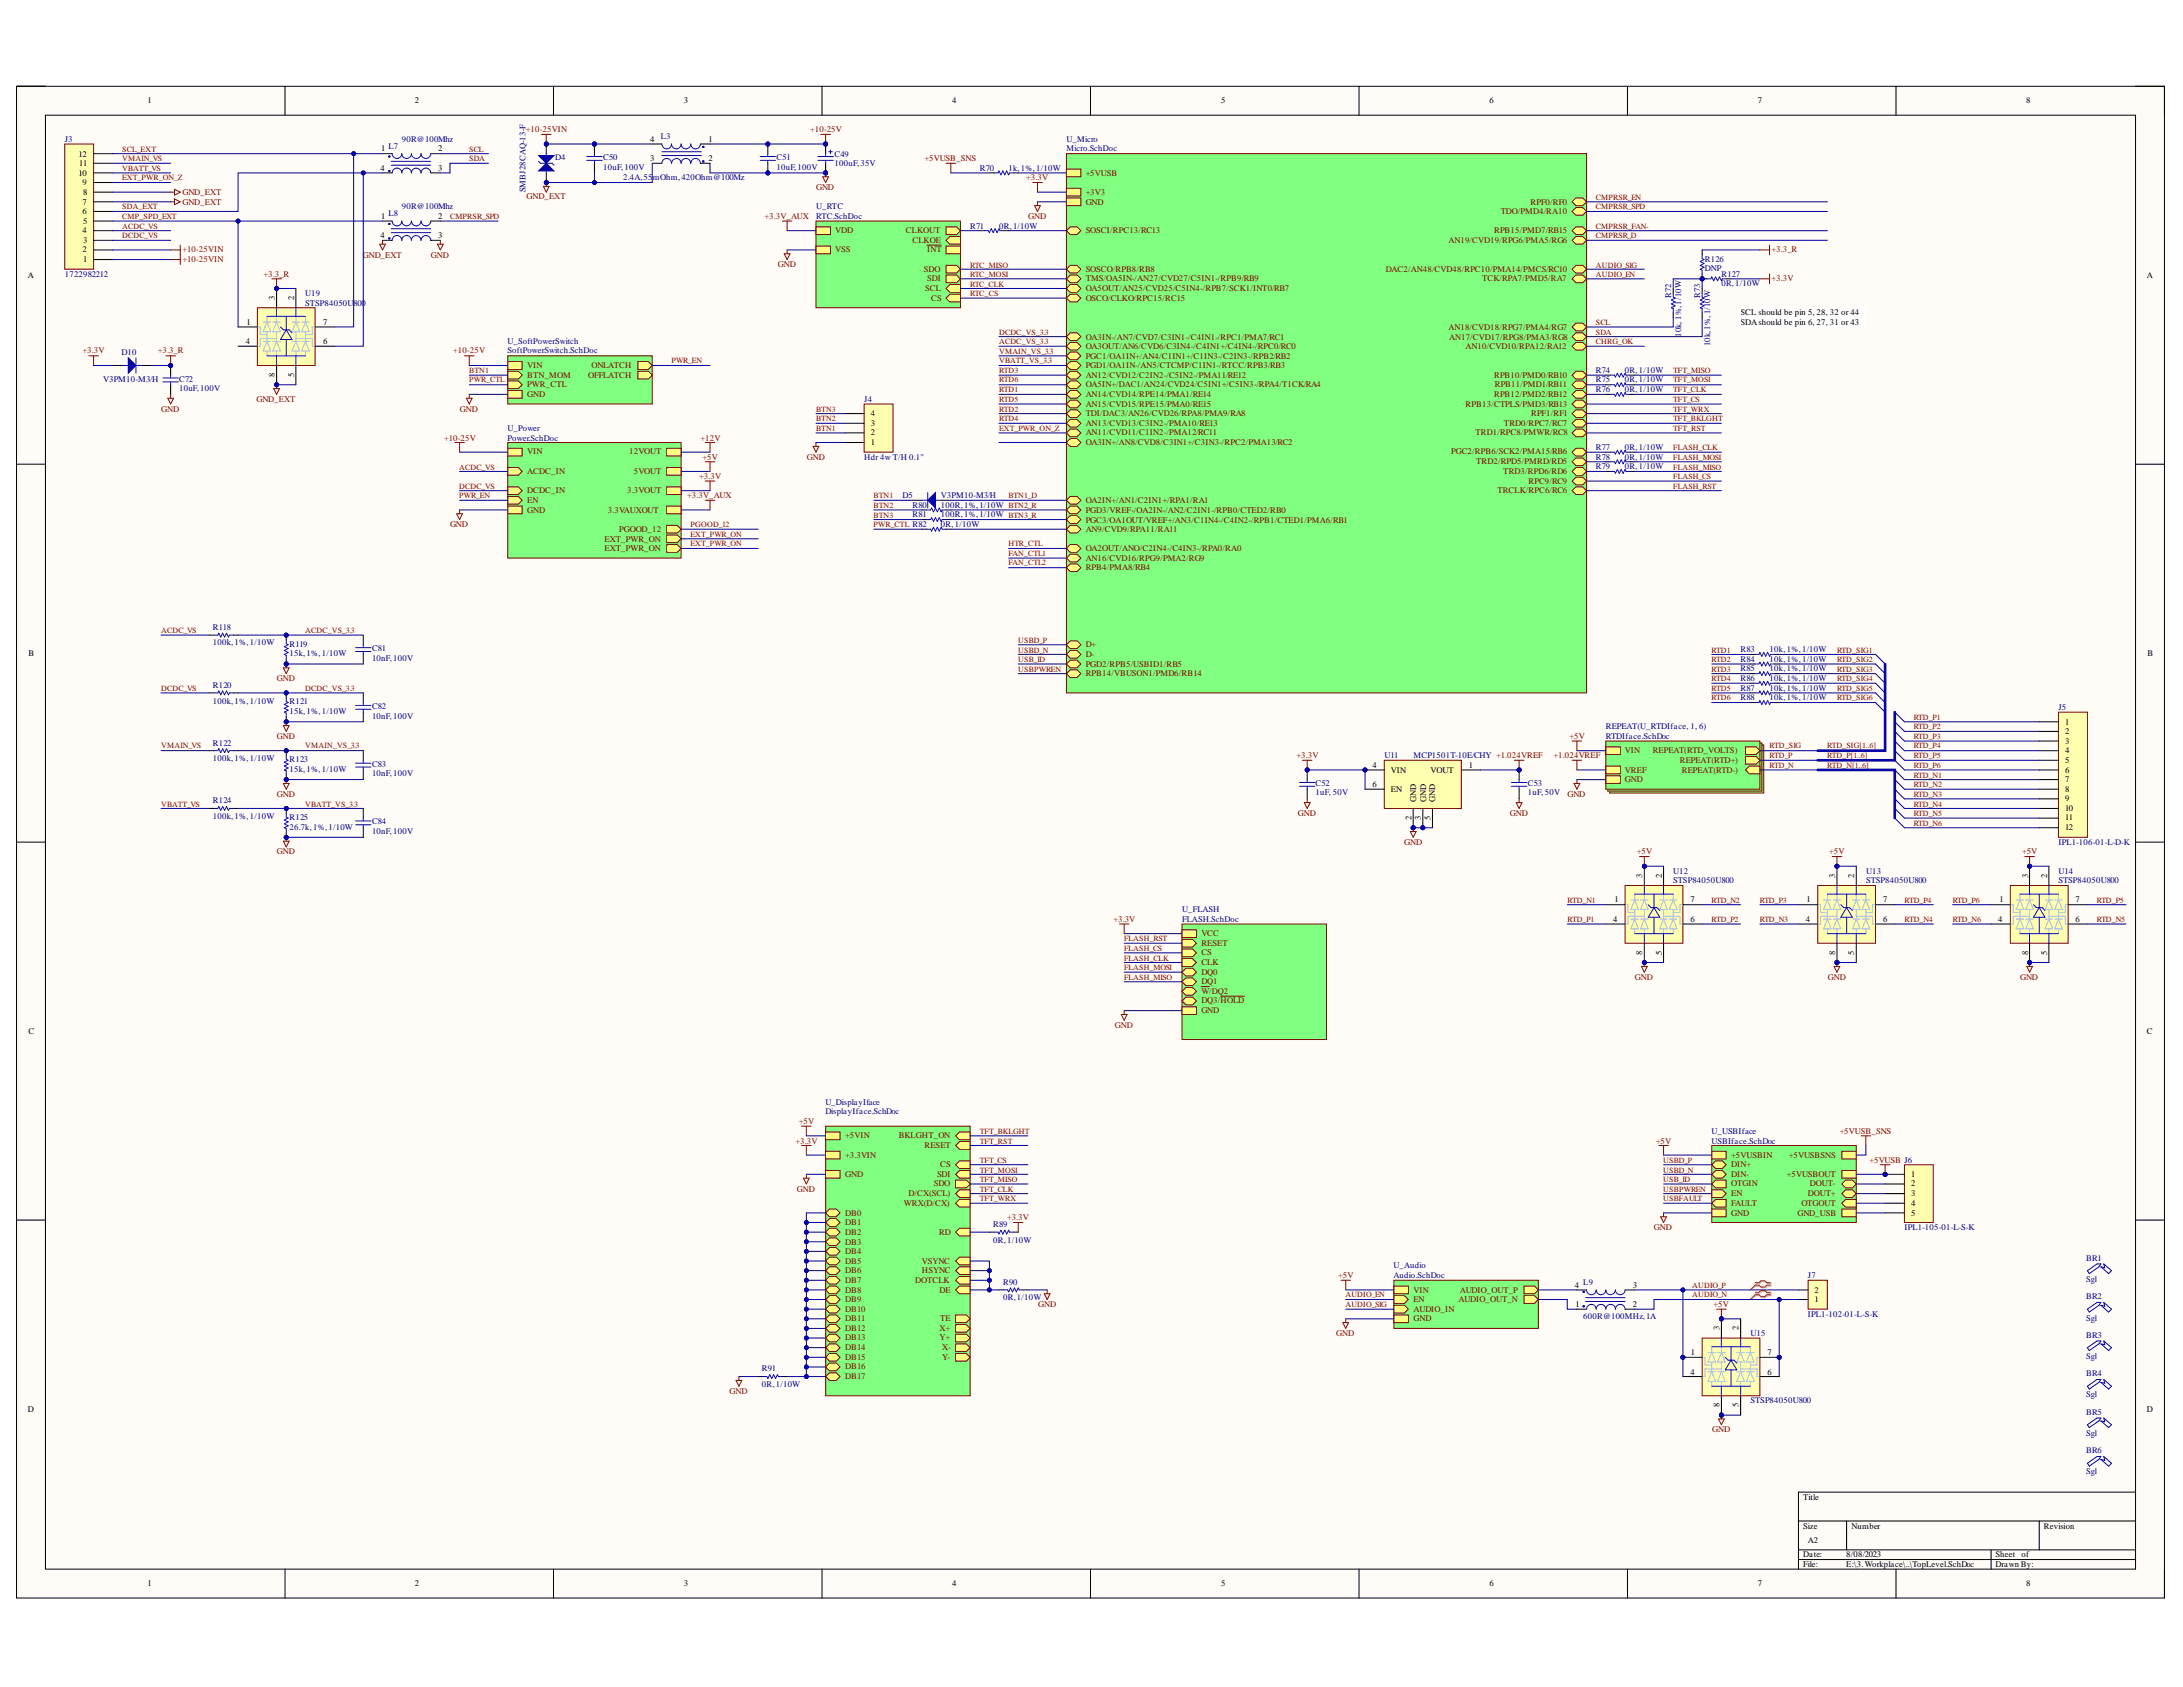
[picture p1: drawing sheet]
<svg xmlns="http://www.w3.org/2000/svg" width="279mm" height="216mm" viewBox="0 0 279 216" stroke-linecap="round" stroke-linejoin="round" font-family="sans-serif">
<defs><g id="words">
<g font-size="1.1">
<text x="18.9" y="13.2">1</text>
<text x="53.1" y="13.2">2</text>
<text x="87.5" y="13.2">3</text>
<text x="121.9" y="13.2">4</text>
<text x="156.3" y="13.2">5</text>
<text x="190.6" y="13.2">6</text>
<text x="225" y="13.2">7</text>
<text x="259.3" y="13.2">8</text>
<text x="10.1" y="22.5">10</text>
<text x="10.1" y="20">12</text>
<text x="10.1" y="21.2">11</text>
<text x="10.6" y="23.7">9</text>
<text x="48.7" y="21.9">4</text>
<text x="48.8" y="19.4">1</text>
<text x="56.1" y="19.4">2</text>
<text x="56.1" y="21.9">3</text>
<text x="83.2" y="18.2">4</text>
<text x="83.2" y="20.6">3</text>
<text x="90.7" y="18.2">1</text>
<text x="90.7" y="20.6">2</text>
<text x="10.6" y="29.8">4</text>
<text x="10.6" y="27.4">6</text>
<text x="10.6" y="26.2">7</text>
<text x="10.7" y="28.7">5</text>
<text x="10.7" y="24.9">8</text>
<text x="48.8" y="28">1</text>
<text x="56.1" y="28">2</text>
<text x="3.6" y="35.6">A</text>
<text x="10.6" y="32.3">2</text>
<text x="10.7" y="33.6">1</text>
<text x="10.7" y="31.1">3</text>
<text x="48.7" y="30.5">4</text>
<text x="56.1" y="30.5">3</text>
<text x="274.8" y="35.6">A</text>
<text x="31.5" y="41.6">1</text>
<text x="35.2" y="38.4" transform="rotate(-90 35.2 38.4)">3</text>
<text x="37.6" y="38.4" transform="rotate(-90 37.6 38.4)">2</text>
<text x="41.4" y="41.6">7</text>
<text x="222.8" y="40.3">SCL should be pin 5, 28, 32 or 44</text>
<text x="222.8" y="41.6">SDAshould be pin 6, 27, 31 or 43</text>
<text x="31.5" y="44">4</text>
<text x="41.4" y="44">6</text>
<text x="35.2" y="48.3" transform="rotate(-90 35.2 48.3)">8</text>
<text x="37.6" y="48.3" transform="rotate(-90 37.6 48.3)">5</text>
<text x="111.5" y="53.3">4</text>
<text x="111.5" y="57">1</text>
<text x="111.5" y="55.7">2</text>
<text x="111.5" y="54.5">3</text>
<text x="3.6" y="84">B</text>
<text x="274.9" y="84">B</text>
<text x="264.3" y="92.7">1</text>
<text x="264.3" y="93.9">2</text>
<text x="264.3" y="95.2">3</text>
<text x="175.7" y="98.2">4</text>
<text x="175.7" y="100.7">6</text>
<text x="178" y="98.9">VIN</text>
<text x="178" y="101.4">EN</text>
<text x="183.1" y="98.9">VOUT</text>
<text x="188" y="98.2">1</text>
<text x="264.3" y="96.4">4</text>
<text x="264.3" y="97.6">5</text>
<text x="264.3" y="98.9">6</text>
<text x="264.3" y="100.1">7</text>
<text x="264.3" y="101.4">8</text>
<text x="180.7" y="104.9" transform="rotate(-90 180.7 104.9)">2</text>
<text x="181.2" y="102.6" transform="rotate(-90 181.2 102.6)">GND</text>
<text x="181.8" y="104.9" transform="rotate(-90 181.8 104.9)">3</text>
<text x="182.5" y="102.6" transform="rotate(-90 182.5 102.6)">GND</text>
<text x="183.1" y="104.9" transform="rotate(-90 183.1 104.9)">5</text>
<text x="183.7" y="102.6" transform="rotate(-90 183.7 102.6)">GND</text>
<text x="264.3" y="102.6">9</text>
<text x="264.3" y="103.8">10</text>
<text x="264.3" y="105">11</text>
<text x="264.3" y="106.3">12</text>
<text x="210.2" y="112.4" transform="rotate(-90 210.2 112.4)">3</text>
<text x="212.7" y="112.4" transform="rotate(-90 212.7 112.4)">2</text>
<text x="234.9" y="112.4" transform="rotate(-90 234.9 112.4)">3</text>
<text x="237.3" y="112.4" transform="rotate(-90 237.3 112.4)">2</text>
<text x="259.6" y="112.4" transform="rotate(-90 259.6 112.4)">3</text>
<text x="262" y="112.4" transform="rotate(-90 262 112.4)">2</text>
<text x="206.4" y="117.9">4</text>
<text x="206.6" y="115.5">1</text>
<text x="216.3" y="117.9">6</text>
<text x="216.3" y="115.5">7</text>
<text x="231.1" y="117.9">4</text>
<text x="231.2" y="115.5">1</text>
<text x="241" y="117.9">6</text>
<text x="241" y="115.5">7</text>
<text x="255.8" y="117.9">4</text>
<text x="255.9" y="115.5">1</text>
<text x="265.7" y="117.9">6</text>
<text x="265.7" y="115.5">7</text>
<text x="210.2" y="122.2" transform="rotate(-90 210.2 122.2)">8</text>
<text x="212.7" y="122.2" transform="rotate(-90 212.7 122.2)">5</text>
<text x="234.9" y="122.2" transform="rotate(-90 234.9 122.2)">8</text>
<text x="237.3" y="122.2" transform="rotate(-90 237.3 122.2)">5</text>
<text x="259.6" y="122.2" transform="rotate(-90 259.6 122.2)">8</text>
<text x="262" y="122.2" transform="rotate(-90 262 122.2)">5</text>
<text x="3.6" y="132.3">C</text>
<text x="274.8" y="132.3">C</text>
<text x="244.6" y="150.7">1</text>
<text x="244.6" y="151.8">2</text>
<text x="244.6" y="153.1">3</text>
<text x="244.6" y="154.3">4</text>
<text x="244.6" y="155.6">5</text>
<text x="201.5" y="164.8">4</text>
<text x="201.6" y="167.2">1</text>
<text x="209" y="167.2">2</text>
<text x="209" y="164.8">3</text>
<text x="232.2" y="166.6">1</text>
<text x="232.2" y="165.5">2</text>
<text x="216.4" y="173.4">1</text>
<text x="220.1" y="170.3" transform="rotate(-90 220.1 170.3)">3</text>
<text x="222.5" y="170.3" transform="rotate(-90 222.5 170.3)">2</text>
<text x="226.2" y="173.4">7</text>
<text x="216.3" y="175.9">4</text>
<text x="226.2" y="175.9">6</text>
<text x="3.6" y="180.7">D</text>
<text x="220.1" y="180.1" transform="rotate(-90 220.1 180.1)">8</text>
<text x="222.5" y="180.1" transform="rotate(-90 222.5 180.1)">5</text>
<text x="274.8" y="180.7">D</text>
<text x="230.8" y="191.9">Title</text>
<text x="230.8" y="195.6">Size</text>
<text x="231.4" y="197.5">A2</text>
<text x="237" y="195.6">Number</text>
<text x="261.6" y="195.6">Revision</text>
<text x="18.9" y="203">1</text>
<text x="53.1" y="203">2</text>
<text x="87.5" y="203">3</text>
<text x="121.9" y="203">4</text>
<text x="156.3" y="203">5</text>
<text x="190.6" y="203">6</text>
<text x="225" y="203">7</text>
<text x="230.8" y="199.3">Date:</text>
<text x="230.8" y="200.5">File:</text>
<text x="236.3" y="199.3">8/08/2023</text>
<text x="236.3" y="200.5">E:\3.Workplace\..\TopLevel.SchDoc</text>
<text x="255.4" y="199.3">Sheet</text>
<text x="255.4" y="200.5">Drawn By:</text>
<text x="258.7" y="199.3">of</text>
<text x="259.3" y="203">8</text>
</g>
<g font-size="1.1" fill="#800000">
<text x="67.3" y="16.9">+10-25VIN</text>
<text x="103.7" y="16.9">+10-25V</text>
<text x="118.3" y="20.6">+5VUSB_SNS</text>
<text x="131.3" y="23.1">+3.3V</text>
<text x="139" y="22.5">+5VUSB</text>
<text x="23.3" y="26.2">GND_EXT</text>
<text x="23.3" y="24.9">GND_EXT</text>
<text x="67.4" y="25.5">GND_EXT</text>
<text x="97.9" y="28">+3.3V_AUX</text>
<text x="104.5" y="24.3">GND</text>
<text x="106.9" y="29.8">VDD</text>
<text x="116" y="29.8">CLKOUT</text>
<text x="131.6" y="28">GND</text>
<text x="139" y="24.9">+3V3</text>
<text x="139" y="26.2">GND</text>
<text x="139" y="29.8">SOSCI/RPC13/RC13</text>
<text x="191.2" y="29.8">RPB15/PMD7/RB15</text>
<text x="192.1" y="27.4">TDO/PMD4/RA10</text>
<text x="195.9" y="26.2">RPF0/RF0</text>
<text x="23.3" y="32.3">+10-25VIN</text>
<text x="23.3" y="33.6">+10-25VIN</text>
<text x="33.7" y="35.4">+3.3_R</text>
<text x="46.4" y="33">GND_EXT</text>
<text x="55.1" y="33">GND</text>
<text x="99.5" y="34.2">GND</text>
<text x="106.9" y="32.3">VSS</text>
<text x="116.8" y="31.1">CLKOE</text>
<text x="118.2" y="34.8">SDO</text>
<text x="118.7" y="32.3">INT</text>
<text x="139" y="34.8">SOSCO/RPB8/RB8</text>
<text x="177.4" y="34.8">DAC2/AN48/CVD48/RPC10/PMA14/PMCS/RC10</text>
<text x="185.4" y="31.1">AN19/CVD19/RPG6/PMA5/RG6</text>
<text x="226.7" y="32.3">+3.3_R</text>
<text x="118.4" y="37.3">SCL</text>
<text x="118.7" y="36">SDI</text>
<text x="119.2" y="38.5">CS</text>
<text x="139" y="36">TMS/OA5IN-/AN27/CVD27/C5IN1-/RPB9/RB9</text>
<text x="139" y="37.3">OA5OUT/AN25/CVD25/C5IN4-/RPB7/SCK1/INT0/RB7</text>
<text x="139" y="38.5">OSCO/CLKO/RPC15/RC15</text>
<text x="189.7" y="36">TCK/RPA7/PMD5/RA7</text>
<text x="226.7" y="36">+3.3V</text>
<text x="10.6" y="45.2">+3.3V</text>
<text x="20.2" y="45.2">+3.3_R</text>
<text x="58" y="45.2">+10-25V</text>
<text x="67.5" y="47.1">VIN</text>
<text x="75.7" y="47.1">ONLATCH</text>
<text x="139" y="45.9">PGC1/OA1IN+/AN4/C1IN1+/C1IN3-/C2IN3-/RPB2/RB2</text>
<text x="139" y="47.1">PGD1/OA1IN-/AN5/CTCMP/C1IN1-/RTCC/RPB3/RB3</text>
<text x="139" y="44.6">OA3OUT/AN6/CVD6/C3IN4-/C4IN1+/C4IN4-/RPC0/RC0</text>
<text x="139" y="43.5">OA3IN-/AN7/CVD7/C3IN1-/C4IN1-/RPC1/PMA7/RC1</text>
<text x="185.4" y="42.2">AN18/CVD18/RPG7/PMA4/RG7</text>
<text x="185.5" y="43.5">AN17/CVD17/RPG8/PMA3/RG8</text>
<text x="187.6" y="44.6">AN10/CVD10/RPA12/RA12</text>
<text x="20.6" y="52.7">GND</text>
<text x="32.8" y="51.4">GND_EXT</text>
<text x="58.9" y="52.7">GND</text>
<text x="67.5" y="48.4">BTN_MOM</text>
<text x="67.5" y="50.8">GND</text>
<text x="67.5" y="49.5">PWR_CTL</text>
<text x="75.3" y="48.4">OFFLATCH</text>
<text x="139" y="53.3">TDI/DAC3/AN26/CVD26/RPA8/PMA9/RA8</text>
<text x="139" y="49.5">OA5IN+/DAC1/AN24/CVD24/C5IN1+/C5IN3-/RPA4/T1CK/RA4</text>
<text x="139" y="48.4">AN12/CVD12/C2IN2-/C5IN2-/PMA11/RE12</text>
<text x="139" y="52.1">AN15/CVD15/RPE15/PMA0/RE15</text>
<text x="139" y="50.8">AN14/CVD14/RPE14/PMA1/RE14</text>
<text x="187.6" y="52.1">RPB13/CTPLS/PMD3/RB13</text>
<text x="191.2" y="48.4">RPB10/PMD0/RB10</text>
<text x="191.2" y="50.8">RPB12/PMD2/RB12</text>
<text x="191.3" y="49.5">RPB11/PMD1/RB11</text>
<text x="196" y="53.3">RPF1/RF1</text>
<text x="56.8" y="56.4">+10-25V</text>
<text x="67.5" y="58.2">VIN</text>
<text x="80.5" y="58.2">12VOUT</text>
<text x="89.7" y="56.4">+12V</text>
<text x="89.9" y="58.8">+5V</text>
<text x="103.3" y="58.8">GND</text>
<text x="139" y="55.7">AN11/CVD11/C1IN2-/PMA12/RC11</text>
<text x="139" y="54.5">AN13/CVD13/C3IN2-/PMA10/RE13</text>
<text x="139" y="57">OA3IN+/AN8/CVD8/C3IN1+/C3IN3-/RPC2/PMA13/RC2</text>
<text x="185.7" y="58.2">PGC2/RPB6/SCK2/PMA15/RB6</text>
<text x="188.9" y="55.7">TRD1/RPC8/PMWR/RC8</text>
<text x="188.9" y="59.4">TRD2/RPD5/PMRD/RD5</text>
<text x="192.5" y="54.5">TRD0/RPC7/RC7</text>
<text x="67.5" y="64.3">EN</text>
<text x="67.5" y="60.7">ACDC_IN</text>
<text x="67.5" y="65.6">GND</text>
<text x="67.5" y="63.2">DCDC_IN</text>
<text x="77.8" y="65.6">3.3VAUXOUT</text>
<text x="80.3" y="63.2">3.3VOUT</text>
<text x="81.1" y="60.7">5VOUT</text>
<text x="88" y="63.7">+3.3V_AUX</text>
<text x="89.5" y="61.3">+3.3V</text>
<text x="139" y="64.3">OA2IN+/AN1/C2IN1+/RPA1/RA1</text>
<text x="139" y="65.6">PGD3/VREF-/OA2IN-/AN2/C2IN1-/RPB0/CTED2/RB0</text>
<text x="191.6" y="63.2">TRCLK/RPC6/RC6</text>
<text x="192.4" y="60.7">TRD3/RPD6/RD6</text>
<text x="195.6" y="61.9">RPC9/RC9</text>
<text x="57.6" y="67.5">GND</text>
<text x="77.4" y="70.5">EXT_PWR_ON</text>
<text x="77.4" y="69.3">EXT_PWR_ON</text>
<text x="79.2" y="68.1">PGOOD_12</text>
<text x="139" y="71.8">AN16/CVD16/RPG9/PMA2/RG9</text>
<text x="139" y="68.1">AN9/CVD9/RPA11/RA11</text>
<text x="139" y="70.5">OA2OUT/ANO/C2IN4-/C4IN3-/RPA0/RA0</text>
<text x="139" y="66.9">PGC3/OA1OUT/VREF+/AN3/C1IN4-/C4IN2-/RPB1/CTED1/PMA6/RB1</text>
<text x="139" y="73">RPB4/PMA8/RB4</text>
<text x="139" y="82.9">D+</text>
<text x="35.4" y="87.2">GND</text>
<text x="139" y="85.3">PGD2/RPB5/USBID1/RB5</text>
<text x="139" y="86.6">RPB14/VBUSON1/PMD6/RB14</text>
<text x="139" y="84.1">D-</text>
<text x="35.4" y="94.5">GND</text>
<text x="200.9" y="94.5">+5V</text>
<text x="35.4" y="102">GND</text>
<text x="165.9" y="97.1">+3.3V</text>
<text x="198.8" y="97.1">+1.024VREF</text>
<text x="200.6" y="102">GND</text>
<text x="208" y="100.1">GND</text>
<text x="208" y="96.4">VIN</text>
<text x="208" y="98.9">VREF</text>
<text x="211.5" y="96.4">REPEAT(RTD_VOLTS)</text>
<text x="215" y="97.6">REPEAT(RTD+)</text>
<text x="215.2" y="98.9">REPEAT(RTD-)</text>
<text x="166.1" y="104.4">GND</text>
<text x="193.3" y="104.4">GND</text>
<text x="35.4" y="109.3">GND</text>
<text x="179.7" y="108.1">GND</text>
<text x="209.5" y="109.3">+5V</text>
<text x="234.1" y="109.3">+5V</text>
<text x="258.8" y="109.3">+5V</text>
<text x="142.5" y="117.9">+3.3V</text>
<text x="153.8" y="119.8">VCC</text>
<text x="153.8" y="121.1">RESET</text>
<text x="153.8" y="122.3">CS</text>
<text x="153.8" y="123.5">CLK</text>
<text x="153.8" y="124.8">DQ0</text>
<text x="153.8" y="126">DQ1</text>
<text x="209.2" y="125.4">GND</text>
<text x="233.9" y="125.4">GND</text>
<text x="258.5" y="125.4">GND</text>
<text x="142.7" y="131.6">GND</text>
<text x="153.8" y="127.2">W/DQ2</text>
<text x="153.8" y="129.7">GND</text>
<text x="153.8" y="128.4">DQ3/HOLD</text>
<text x="102.3" y="143.9">+5V</text>
<text x="101.8" y="146.3">+3.3V</text>
<text x="108.2" y="145.7">+5VIN</text>
<text x="108.2" y="148.2">+3.3VIN</text>
<text x="115" y="145.7">BKLGHT_ON</text>
<text x="118.3" y="146.9">RESET</text>
<text x="120.4" y="149.4">CS</text>
<text x="211.9" y="146.3">+5V</text>
<text x="221.6" y="148.2">+5VUSBIN</text>
<text x="221.6" y="149.4">DIN+</text>
<text x="228.9" y="148.2">+5VUSBSNS</text>
<text x="235.5" y="145.1">+5VUSB_SNS</text>
<text x="239.3" y="148.8">+5VUSB J6</text>
<text x="102" y="152.5">GND</text>
<text x="108.2" y="155.6">DB0</text>
<text x="108.2" y="150.7">GND</text>
<text x="115.7" y="154.3">WRX(D/CX)</text>
<text x="116.3" y="153.1">D/CX(SCL)</text>
<text x="119.5" y="151.8">SDO</text>
<text x="119.9" y="150.7">SDI</text>
<text x="221.6" y="150.7">DIN-</text>
<text x="221.6" y="151.8">OTGIN</text>
<text x="221.6" y="155.6">GND</text>
<text x="221.6" y="153.1">EN</text>
<text x="221.6" y="154.3">FAULT</text>
<text x="228.7" y="150.7">+5VUSBOUT</text>
<text x="230" y="155.6">GND_USB</text>
<text x="230.6" y="154.3">OTGOUT</text>
<text x="231.4" y="153.1">DOUT+</text>
<text x="231.7" y="151.8">DOUT-</text>
<text x="108.2" y="156.8">DB1</text>
<text x="108.2" y="158">DB2</text>
<text x="108.2" y="159.3">DB3</text>
<text x="108.2" y="160.5">DB4</text>
<text x="108.2" y="161.7">DB5</text>
<text x="118" y="161.7">VSYNC</text>
<text x="120.2" y="158">RD</text>
<text x="128.9" y="156.2">+3.3V</text>
<text x="211.7" y="157.4">GND</text>
<text x="108.2" y="162.9">DB6</text>
<text x="108.2" y="164.2">DB7</text>
<text x="108.2" y="165.5">DB8</text>
<text x="108.2" y="166.6">DB9</text>
<text x="108.2" y="167.9">DB10</text>
<text x="117.1" y="164.2">DOTCLK</text>
<text x="118" y="162.9">HSYNC</text>
<text x="120.3" y="165.5">DE</text>
<text x="132.9" y="167.2">GND</text>
<text x="171.3" y="163.6">+5V</text>
<text x="180.9" y="167.9">AUDIO_IN</text>
<text x="180.9" y="166.6">EN</text>
<text x="180.9" y="165.5">VIN</text>
<text x="186.7" y="166.6">AUDIO_OUT_N</text>
<text x="186.8" y="165.5">AUDIO_OUT_P</text>
<text x="219.3" y="167.2">+5V</text>
<text x="108.2" y="169.1">DB11</text>
<text x="108.2" y="170.4">DB12</text>
<text x="108.2" y="171.5">DB13</text>
<text x="108.2" y="172.8">DB14</text>
<text x="120.3" y="170.4">X+</text>
<text x="120.3" y="171.5">Y+</text>
<text x="120.4" y="169.1">TE</text>
<text x="120.6" y="172.8">X-</text>
<text x="171" y="170.9">GND</text>
<text x="180.9" y="169.1">GND</text>
<text x="93.4" y="178.4">GND</text>
<text x="108.2" y="174.1">DB15</text>
<text x="108.2" y="175.3">DB16</text>
<text x="108.2" y="176.5">DB17</text>
<text x="120.6" y="174.1">Y-</text>
<text x="219.1" y="183.3">GND</text>
</g>
<g font-size="1.1" fill="#000080">
<text x="84.6" y="17.8">L3</text>
<text x="8.3" y="18.2">J3</text>
<text x="49.7" y="19">L7</text>
<text x="51.4" y="18.2">90R@100Mhz</text>
<text x="71" y="20.5">D4</text>
<text x="77.2" y="20.5">C50</text>
<text x="77.2" y="21.7">10uF,100V</text>
<text x="79.8" y="23.1">2.4A,55</text>
<text x="83.6" y="23.1">mOhm,420Ohm@100Mz</text>
<text x="99.4" y="20.5">C51</text>
<text x="99.4" y="21.7">10uF,100V</text>
<text x="106.8" y="20">C49</text>
<text x="106.8" y="21.2">100uF,35V</text>
<text x="125.4" y="21.9">R70</text>
<text x="129.1" y="21.9">1k,1%,1/10W</text>
<text x="136.5" y="18.2">U_Micro</text>
<text x="136.5" y="19.4">Micro.SchDoc</text>
<text x="49.7" y="27.6">L8</text>
<text x="51.4" y="26.8">90R@100Mhz</text>
<text x="67.2" y="24.6" transform="rotate(-90 67.2 24.6)">SMBJ28CAQ-13-F</text>
<text x="104.5" y="26.8">U_RTC</text>
<text x="104.5" y="28">RTC.SchDoc</text>
<text x="124.2" y="29.3">R71</text>
<text x="127.9" y="29.3">0R,1/10W</text>
<text x="8.3" y="35.4">1722982212</text>
<text x="218.2" y="33.5">R126</text>
<text x="218.2" y="34.7">DNP</text>
<text x="220.3" y="35.4">R127</text>
<text x="39.1" y="37.9">U19</text>
<text x="39.1" y="39.1">STSP84050U800</text>
<text x="213.9" y="38.1" transform="rotate(-90 213.9 38.1)">R72</text>
<text x="217.6" y="38.1" transform="rotate(-90 217.6 38.1)">R73</text>
<text x="220.3" y="36.6">0R,1/10W</text>
<text x="15.6" y="45.4">D10</text>
<text x="65" y="44">U_SoftPowerSwitch</text>
<text x="65" y="45.2">SoftPowerSwitch.SchDoc</text>
<text x="204.2" y="47.8">R74</text>
<text x="208" y="47.8">0R,1/10W</text>
<text x="215.2" y="43.1" transform="rotate(-90 215.2 43.1)">10k, 1%,1/10W</text>
<text x="218.9" y="44.3" transform="rotate(-90 218.9 44.3)">10k,1%,1/10W</text>
<text x="13.2" y="49">V3PM10-M3/H</text>
<text x="22.9" y="48.9">C72</text>
<text x="22.9" y="50">10uF,100V</text>
<text x="110.6" y="51.4">J4</text>
<text x="204.2" y="50.2">R76</text>
<text x="204.2" y="49">R75</text>
<text x="208" y="50.2">0R,1/10W</text>
<text x="208" y="49">0R,1/10W</text>
<text x="65" y="55.1">U_Power</text>
<text x="65" y="56.4">Power.SchDoc</text>
<text x="110.6" y="58.8">Hdr 4w T/H 0.1&quot;</text>
<text x="204.2" y="57.6">R77</text>
<text x="204.2" y="58.8">R78</text>
<text x="208" y="57.6">0R,1/10W</text>
<text x="208" y="58.8">0R,1/10W</text>
<text x="115.5" y="63.7">D5</text>
<text x="116.8" y="65">R80</text>
<text x="120.4" y="63.7">V3PM10-M3/H</text>
<text x="120.4" y="65">100R,1%,1/10W BTN2_R</text>
<text x="204.2" y="60">R79</text>
<text x="208" y="60">0R,1/10W</text>
<text x="116.8" y="66.2">R81</text>
<text x="120.4" y="67.5">0R,1/10W</text>
<text x="120.4" y="66.2">100R,1%,1/10W BTN3_R</text>
<text x="27.2" y="80.7">R118</text>
<text x="27.2" y="82.6">100k,1%,1/10W</text>
<text x="37" y="82.8">R119</text>
<text x="37" y="84">15k,1%,1/10W</text>
<text x="47.6" y="83.4">C81</text>
<text x="222.8" y="83.4">R83</text>
<text x="226.5" y="83.4">10k,1%,1/10W</text>
<text x="27.2" y="88">R120</text>
<text x="47.6" y="84.5">10nF,100V</text>
<text x="222.8" y="84.7">R84</text>
<text x="222.8" y="85.9">R85</text>
<text x="222.8" y="87.2">R86</text>
<text x="222.8" y="88.4">R87</text>
<text x="222.8" y="89.6">R88</text>
<text x="226.5" y="84.7">10k,1%,1/10W</text>
<text x="226.5" y="85.9">10k,1%,1/10W</text>
<text x="226.5" y="87.2">10k,1%,1/10W</text>
<text x="226.5" y="88.4">10k,1%,1/10W</text>
<text x="226.5" y="89.6">10k,1%,1/10W</text>
<text x="27.2" y="90">100k,1%,1/10W</text>
<text x="27.2" y="95.5">R122</text>
<text x="37" y="90.1">R121</text>
<text x="37" y="91.4">15k,1%,1/10W</text>
<text x="47.6" y="90.7">C82</text>
<text x="47.6" y="92">10nF,100V</text>
<text x="205.5" y="93.3">REPEAT(U_RTDIface, 1, 6)</text>
<text x="205.5" y="94.5">RTDIface.SchDoc</text>
<text x="263.5" y="90.9">J5</text>
<text x="27.2" y="97.4">100k,1%,1/10W</text>
<text x="37" y="97.5">R123</text>
<text x="37" y="98.7">15k,1%,1/10W</text>
<text x="47.6" y="98.2">C83</text>
<text x="47.6" y="99.3">10nF,100V</text>
<text x="168.4" y="100.6">C52</text>
<text x="168.4" y="101.8">1uF, 50V</text>
<text x="177.2" y="97.1">U11</text>
<text x="180.9" y="97.1">MCP1501T-10E/CHY +1.024VREF</text>
<text x="195.5" y="100.6">C53</text>
<text x="195.5" y="101.8">1uF, 50V</text>
<text x="27.2" y="102.8">R124</text>
<text x="27.2" y="104.8">100k,1%,1/10W</text>
<text x="37" y="104.9">R125</text>
<text x="37" y="106.2">26.7k,1%,1/10W</text>
<text x="47.6" y="105.5">C84</text>
<text x="47.6" y="106.8">10nF,100V</text>
<text x="214.1" y="111.9">U12</text>
<text x="214.1" y="113">STSP84050U800</text>
<text x="238.8" y="111.9">U13</text>
<text x="238.8" y="113">STSP84050U800</text>
<text x="263.5" y="108.1">IPL1-106-01-L-D-K</text>
<text x="263.5" y="111.9">U14</text>
<text x="263.5" y="113">STSP84050U800</text>
<text x="151.3" y="116.8">U_FLASH</text>
<text x="151.3" y="117.9">FLASH.SchDoc</text>
<text x="105.6" y="141.4">U_DisplayIface</text>
<text x="105.6" y="142.6">DisplayIface.SchDoc</text>
<text x="219.1" y="145.1">U_USBIface</text>
<text x="219.1" y="146.3">USBIface.SchDoc</text>
<text x="127.1" y="157">R89</text>
<text x="127.1" y="159">0R,1/10W</text>
<text x="243.7" y="157.4">IPL1-105-01-L-S-K</text>
<text x="267" y="161.4">BR1</text>
<text x="128.4" y="164.4">R90</text>
<text x="128.4" y="166.4">0R,1/10W</text>
<text x="178.4" y="162.3">U_Audio</text>
<text x="178.4" y="163.6">Audio.SchDoc</text>
<text x="202.6" y="164.4">L9</text>
<text x="231.4" y="163.6">J7</text>
<text x="267" y="166.3">BR2</text>
<text x="267" y="164.1">Sgl</text>
<text x="202.6" y="168.8">600R@100MHz,1A</text>
<text x="224" y="170.9">U15</text>
<text x="231.4" y="168.5">IPL1-102-01-L-S-K</text>
<text x="267" y="171.2">BR3</text>
<text x="267" y="173.9">Sgl</text>
<text x="267" y="169">Sgl</text>
<text x="97.5" y="175.5">R91</text>
<text x="97.5" y="177.5">0R,1/10W</text>
<text x="224" y="179.6">STSP84050U800</text>
<text x="267" y="176.1">BR4</text>
<text x="267" y="178.8">Sgl</text>
<text x="267" y="186">BR6</text>
<text x="267" y="181.1">BR5</text>
<text x="267" y="183.8">Sgl</text>
<text x="267" y="188.7">Sgl</text>
</g>
<g font-size="1" fill="#800000">
<text x="15.6" y="21.9">VBATT_VS</text>
<text x="15.6" y="20.6">VMAIN_VS</text>
<text x="15.6" y="19.4">SCL_EXT</text>
<text x="15.6" y="23.1">EXT_PWR_ON_Z</text>
<text x="60" y="19.4">SCL</text>
<text x="60" y="20.6">SDA</text>
<text x="15.6" y="29.3">ACDC_VS</text>
<text x="15.6" y="26.8">SDA_EXT</text>
<text x="15.6" y="28.1">CMP_SPD_EXT</text>
<text x="57.6" y="28.1">CMPRSR_SPD</text>
<text x="204.2" y="25.6">CMPRSR_EN</text>
<text x="204.2" y="26.8">CMPRSR_SPD</text>
<text x="204.2" y="29.3">CMPRSR_FAN-</text>
<text x="15.6" y="30.5">DCDC_VS</text>
<text x="124.2" y="35.4">RTC_MOSI</text>
<text x="124.2" y="34.2">RTC_MISO</text>
<text x="204.2" y="30.5">CMPRSR_D</text>
<text x="204.2" y="35.4">AUDIO_EN</text>
<text x="204.2" y="34.2">AUDIO_SIG</text>
<text x="124.2" y="36.7">RTC_CLK</text>
<text x="124.2" y="37.9">RTC_CS</text>
<text x="204.2" y="41.6">SCL</text>
<text x="60" y="47.8">BTN1</text>
<text x="85.9" y="46.5">PWR_EN</text>
<text x="127.9" y="44">ACDC_VS_3.3</text>
<text x="127.9" y="42.9">DCDC_VS_3.3</text>
<text x="127.9" y="46.5">VBATT_VS_3.3</text>
<text x="127.9" y="47.8">RTD3</text>
<text x="127.9" y="45.3">VMAIN_VS_3.3</text>
<text x="204.2" y="42.9">SDA</text>
<text x="204.2" y="44">CHRG_OK</text>
<text x="214.1" y="47.8">TFT_MISO</text>
<text x="60" y="49">PWR_CTL</text>
<text x="104.5" y="53.9">BTN2</text>
<text x="104.5" y="52.7">BTN3</text>
<text x="127.9" y="50.2">RTD1</text>
<text x="127.9" y="52.7">RTD2</text>
<text x="127.9" y="53.9">RTD4</text>
<text x="127.9" y="51.5">RTD5</text>
<text x="127.9" y="49">RTD6</text>
<text x="214.1" y="51.5">TFT_CS</text>
<text x="214.1" y="49">TFT_MOSI</text>
<text x="214.1" y="50.2">TFT_CLK</text>
<text x="214.1" y="52.7">TFT_WRX</text>
<text x="214.1" y="53.9">TFT_BKLGHT</text>
<text x="104.5" y="55.1">BTN1</text>
<text x="127.9" y="55.1">EXT_PWR_ON_Z</text>
<text x="214.1" y="55.1">TFT_RST</text>
<text x="214.1" y="57.6">FLASH_CLK</text>
<text x="214.1" y="58.8">FLASH_MOSI</text>
<text x="58.8" y="63.7">PWR_EN</text>
<text x="58.8" y="60.1">ACDC_VS</text>
<text x="58.8" y="62.6">DCDC_VS</text>
<text x="111.8" y="63.7">BTN1</text>
<text x="111.8" y="65">BTN2</text>
<text x="129.1" y="63.7">BTN1_D</text>
<text x="214.1" y="62.6">FLASH_RST</text>
<text x="214.1" y="61.3">FLASH_CS</text>
<text x="214.1" y="60.1">FLASH_MISO</text>
<text x="88.4" y="67.5">PGOOD_12</text>
<text x="88.4" y="68.7">EXT_PWR_ON</text>
<text x="88.4" y="69.9">EXT_PWR_ON</text>
<text x="111.8" y="66.3">BTN3</text>
<text x="111.8" y="67.5">PWR_CTL R82</text>
<text x="129.1" y="69.9">HTR_CTL</text>
<text x="129.1" y="71.2">FAN_CTL1</text>
<text x="129.1" y="72.4">FAN_CTL2</text>
<text x="20.6" y="81">ACDC_VS</text>
<text x="39.1" y="81">ACDC_VS_3.3</text>
<text x="130.3" y="82.3">USBD_P</text>
<text x="130.3" y="83.5">USBD_N</text>
<text x="219.1" y="83.5">RTD1</text>
<text x="235.1" y="83.5">RTD_SIG1</text>
<text x="20.6" y="88.4">DCDC_VS</text>
<text x="39.1" y="88.4">DCDC_VS_3.3</text>
<text x="130.3" y="84.7">USB_ID</text>
<text x="130.3" y="86">USBPWREN</text>
<text x="219.1" y="84.7">RTD2</text>
<text x="219.1" y="86">RTD3</text>
<text x="219.1" y="87.2">RTD4</text>
<text x="219.1" y="88.4">RTD5</text>
<text x="219.1" y="89.6">RTD6</text>
<text x="235.1" y="84.7">RTD_SIG2</text>
<text x="235.1" y="86">RTD_SIG3</text>
<text x="235.1" y="87.2">RTD_SIG4</text>
<text x="235.1" y="88.4">RTD_SIG5</text>
<text x="235.1" y="89.6">RTD_SIG6</text>
<text x="20.6" y="95.8">VMAIN_VS</text>
<text x="39.1" y="95.8">VMAIN_VS_3.3</text>
<text x="226.5" y="95.8">RTD_SIG</text>
<text x="233.9" y="95.8">RTD_SIG[1..6]</text>
<text x="244.9" y="92.2">RTD_P1</text>
<text x="244.9" y="93.3">RTD_P2</text>
<text x="244.9" y="94.6">RTD_P3</text>
<text x="244.9" y="95.8">RTD_P4</text>
<text x="226.5" y="97.1">RTD_P</text>
<text x="226.5" y="98.3">RTD_N</text>
<text x="233.9" y="97.1">RTD_P[1..6]</text>
<text x="233.9" y="98.3">RTD_N[1..6]</text>
<text x="244.9" y="97.1">RTD_P5</text>
<text x="244.9" y="98.3">RTD_P6</text>
<text x="244.9" y="99.5">RTD_N1</text>
<text x="244.9" y="100.8">RTD_N2</text>
<text x="244.9" y="102">RTD_N3</text>
<text x="20.6" y="103.2">VBATT_VS</text>
<text x="39.1" y="103.2">VBATT_VS_3.3</text>
<text x="244.9" y="103.2">RTD_N4</text>
<text x="244.9" y="104.4">RTD_N5</text>
<text x="244.9" y="105.7">RTD_N6</text>
<text x="200.6" y="118">RTD_P1</text>
<text x="200.6" y="115.6">RTD_N1</text>
<text x="219.1" y="118">RTD_P2</text>
<text x="219.1" y="115.6">RTD_N2</text>
<text x="225.2" y="115.6">RTD_P3</text>
<text x="225.2" y="118">RTD_N3</text>
<text x="243.7" y="115.6">RTD_P4</text>
<text x="243.7" y="118">RTD_N4</text>
<text x="249.9" y="115.6">RTD_P6</text>
<text x="249.9" y="118">RTD_N6</text>
<text x="268.4" y="115.6">RTD_P5</text>
<text x="268.4" y="118">RTD_N5</text>
<text x="143.9" y="122.9">FLASH_CLK</text>
<text x="143.9" y="120.5">FLASH_RST</text>
<text x="143.9" y="121.7">FLASH_CS</text>
<text x="143.9" y="124.2">FLASH_MOSI</text>
<text x="143.9" y="125.4">FLASH_MISO</text>
<text x="125.4" y="148.8">TFT_CS</text>
<text x="125.4" y="145.1">TFT_BKLGHT</text>
<text x="125.4" y="146.3">TFT_RST</text>
<text x="212.9" y="148.8">USBD_P</text>
<text x="125.4" y="150.1">TFT_MOSI</text>
<text x="125.4" y="151.3">TFT_MISO</text>
<text x="125.4" y="152.5">TFT_CLK</text>
<text x="125.4" y="153.7">TFT_WRX</text>
<text x="212.9" y="151.3">USB_ID</text>
<text x="212.9" y="150.1">USBD_N</text>
<text x="212.9" y="152.5">USBPWREN</text>
<text x="212.9" y="153.7">USBFAULT</text>
<text x="172.2" y="166">AUDIO_EN</text>
<text x="172.2" y="167.3">AUDIO_SIG</text>
<text x="216.6" y="164.9">AUDIO_P</text>
<text x="216.6" y="166">AUDIO_N</text>
</g>
</g></defs>
<path d="M2.1 11h274.9v193.5h-274.9z" fill-rule="evenodd" fill="#fffcf8"/>
<path d="M2.1 11h274.9v193.5h-274.9z" fill="none" stroke="#000" stroke-width=".13"/>
<path d="M5.8 14.7h267.5v186.1h-267.5z" fill-rule="evenodd" fill="#fffcf8"/>
<g fill="none" stroke="#000" stroke-width=".13">
<path d="M2.1 11h3.7M5.8 14.7h267.5v186.1h-267.5zM36.5 11v3.7M70.8 11v3.7M105.2 11v3.7M139.6 11v3.7M173.9 11v3.7M208.3 11v3.7M242.7 11v3.7M273.3 11h3.7v3.7M2.1 59.4h3.7M273.3 59.4h3.7"/>
<path d="M2.1 107.8h3.7M273.3 107.8h3.7M2.1 156.1h3.7M273.3 156.1h3.7M230.2 194.7h43.1M230.2 198.4h43.1M230.2 199.6h43.1M236.3 194.7v3.7M254.8 198.4v2.4M261 194.7v3.7M273.3 191h-43.1v9.8M36.5 200.8v3.7"/>
<path d="M70.8 200.8v3.7M105.2 200.8v3.7M139.6 200.8v3.7M173.9 200.8v3.7M208.3 200.8v3.7M242.7 200.8v3.7M277 200.8v3.7"/>
</g>
<path d="M136.5 19.7h66.6v69h-66.6z" fill-rule="evenodd" fill="#80ff80"/>
<path d="M136.5 19.7h66.6v69h-66.6z" fill="none" stroke="#800000" stroke-width=".13"/>
<path d="M136.5 85l.5-.5h.8l.5 .5-.5 .5h-.8z" fill-rule="evenodd" fill="#ffff80"/>
<path d="M136.5 85l.5-.5h.8l.5 .5-.5 .5h-.8z" fill="none" stroke="#800000" stroke-width=".13"/>
<path d="M201.7 57.4h.9l.5 .5-.5 .5h-.9l-.5-.5z" fill-rule="evenodd" fill="#ffff80"/>
<path d="M201.7 57.4h.9l.5 .5-.5 .5h-.9l-.5-.5z" fill="none" stroke="#800000" stroke-width=".13"/>
<path d="M136.5 24.1h1.8v1h-1.8z" fill-rule="evenodd" fill="#ffff80"/>
<path d="M136.5 24.1h1.8v1h-1.8z" fill="none" stroke="#800000" stroke-width=".13"/>
<path d="M136.5 25.3h1.8v1h-1.8z" fill-rule="evenodd" fill="#ffff80"/>
<path d="M136.5 25.3h1.8v1h-1.8z" fill="none" stroke="#800000" stroke-width=".13"/>
<path d="M136.5 21.6h1.8v1h-1.8z" fill-rule="evenodd" fill="#ffff80"/>
<path d="M136.5 21.6h1.8v1h-1.8z" fill="none" stroke="#800000" stroke-width=".13"/>
<path d="M201.7 35.2h.9l.5 .5-.5 .5h-.9l-.5-.5z" fill-rule="evenodd" fill="#ffff80"/>
<path d="M201.7 35.2h.9l.5 .5-.5 .5h-.9l-.5-.5z" fill="none" stroke="#800000" stroke-width=".13"/>
<path d="M136.5 86.2l.5-.5h.8l.5 .5-.5 .5h-.8z" fill-rule="evenodd" fill="#ffff80"/>
<path d="M136.5 86.2l.5-.5h.8l.5 .5-.5 .5h-.8z" fill="none" stroke="#800000" stroke-width=".13"/>
<path d="M201.7 29h.9l.5 .5-.5 .5h-.9l-.5-.5z" fill-rule="evenodd" fill="#ffff80"/>
<path d="M201.7 29h.9l.5 .5-.5 .5h-.9l-.5-.5z" fill="none" stroke="#800000" stroke-width=".13"/>
<path d="M201.2 30.8l.5-.5h.9l.5 .5-.5 .4h-.9z" fill-rule="evenodd" fill="#ffff80"/>
<path d="M201.2 30.8l.5-.5h.9l.5 .5-.5 .4h-.9z" fill="none" stroke="#800000" stroke-width=".13"/>
<path d="M201.7 42.6h.9l.5 .5-.5 .5h-.9l-.5-.5z" fill-rule="evenodd" fill="#ffff80"/>
<path d="M201.7 42.6h.9l.5 .5-.5 .5h-.9l-.5-.5z" fill="none" stroke="#800000" stroke-width=".13"/>
<path d="M136.5 52.9l.5-.5h.8l.5 .5-.5 .5h-.8z" fill-rule="evenodd" fill="#ffff80"/>
<path d="M136.5 52.9l.5-.5h.8l.5 .5-.5 .5h-.8z" fill="none" stroke="#800000" stroke-width=".13"/>
<path d="M136.5 72.7l.5-.5h.8l.5 .5-.5 .4h-.8z" fill-rule="evenodd" fill="#ffff80"/>
<path d="M136.5 72.7l.5-.5h.8l.5 .5-.5 .4h-.8z" fill="none" stroke="#800000" stroke-width=".13"/>
<path d="M137 48.7h.8l.5 .5-.5 .5h-.8l-.5-.5z" fill-rule="evenodd" fill="#ffff80"/>
<path d="M137 48.7h.8l.5 .5-.5 .5h-.8l-.5-.5z" fill="none" stroke="#800000" stroke-width=".13"/>
<path d="M136.5 29.5l.5-.5h.8l.5 .5-.5 .5h-.8z" fill-rule="evenodd" fill="#ffff80"/>
<path d="M136.5 29.5l.5-.5h.8l.5 .5-.5 .5h-.8z" fill="none" stroke="#800000" stroke-width=".13"/>
<path d="M136.5 34.5l.5-.5h.8l.5 .5-.5 .4h-.8z" fill-rule="evenodd" fill="#ffff80"/>
<path d="M136.5 34.5l.5-.5h.8l.5 .5-.5 .4h-.8z" fill="none" stroke="#800000" stroke-width=".13"/>
<path d="M137 83.2h.8l.5 .5-.5 .5h-.8l-.5-.5z" fill-rule="evenodd" fill="#ffff80"/>
<path d="M137 83.2h.8l.5 .5-.5 .5h-.8l-.5-.5z" fill="none" stroke="#800000" stroke-width=".13"/>
<path d="M137 82h.8l.5 .5-.5 .5h-.8l-.5-.5z" fill-rule="evenodd" fill="#ffff80"/>
<path d="M137 82h.8l.5 .5-.5 .5h-.8l-.5-.5z" fill="none" stroke="#800000" stroke-width=".13"/>
<path d="M136.5 35.7l.5-.5h.8l.5 .5-.5 .5h-.8z" fill-rule="evenodd" fill="#ffff80"/>
<path d="M136.5 35.7l.5-.5h.8l.5 .5-.5 .5h-.8z" fill="none" stroke="#800000" stroke-width=".13"/>
<path d="M201.2 62.8l.5-.5h.9l.5 .5-.5 .5h-.9z" fill-rule="evenodd" fill="#ffff80"/>
<path d="M201.2 62.8l.5-.5h.9l.5 .5-.5 .5h-.9z" fill="none" stroke="#800000" stroke-width=".13"/>
<path d="M201.7 53.7h.9l.5 .5-.5 .5h-.9l-.5-.5z" fill-rule="evenodd" fill="#ffff80"/>
<path d="M201.7 53.7h.9l.5 .5-.5 .5h-.9l-.5-.5z" fill="none" stroke="#800000" stroke-width=".13"/>
<path d="M201.7 54.9h.9l.5 .5-.5 .5h-.9l-.5-.5z" fill-rule="evenodd" fill="#ffff80"/>
<path d="M201.7 54.9h.9l.5 .5-.5 .5h-.9l-.5-.5z" fill="none" stroke="#800000" stroke-width=".13"/>
<path d="M201.2 59.1l.5-.5h.9l.5 .5-.5 .5h-.9z" fill-rule="evenodd" fill="#ffff80"/>
<path d="M201.2 59.1l.5-.5h.9l.5 .5-.5 .5h-.9z" fill="none" stroke="#800000" stroke-width=".13"/>
<path d="M201.7 59.8h.9l.5 .5-.5 .5h-.9l-.5-.5z" fill-rule="evenodd" fill="#ffff80"/>
<path d="M201.7 59.8h.9l.5 .5-.5 .5h-.9l-.5-.5z" fill="none" stroke="#800000" stroke-width=".13"/>
<path d="M201.7 61.1h.9l.5 .5-.5 .5h-.9l-.5-.5z" fill-rule="evenodd" fill="#ffff80"/>
<path d="M201.7 61.1h.9l.5 .5-.5 .5h-.9l-.5-.5z" fill="none" stroke="#800000" stroke-width=".13"/>
<path d="M201.7 25.3h.9l.5 .5-.5 .5h-.9l-.5-.5z" fill-rule="evenodd" fill="#ffff80"/>
<path d="M201.7 25.3h.9l.5 .5-.5 .5h-.9l-.5-.5z" fill="none" stroke="#800000" stroke-width=".13"/>
<path d="M201.2 52.9l.5-.5h.9l.5 .5-.5 .5h-.9z" fill-rule="evenodd" fill="#ffff80"/>
<path d="M201.2 52.9l.5-.5h.9l.5 .5-.5 .5h-.9z" fill="none" stroke="#800000" stroke-width=".13"/>
<path d="M201.7 47.5h.9l.5 .5-.5 .5h-.9l-.5-.5z" fill-rule="evenodd" fill="#ffff80"/>
<path d="M201.7 47.5h.9l.5 .5-.5 .5h-.9l-.5-.5z" fill="none" stroke="#800000" stroke-width=".13"/>
<path d="M201.7 48.7h.9l.5 .5-.5 .5h-.9l-.5-.5z" fill-rule="evenodd" fill="#ffff80"/>
<path d="M201.7 48.7h.9l.5 .5-.5 .5h-.9l-.5-.5z" fill="none" stroke="#800000" stroke-width=".13"/>
<path d="M201.2 50.5l.5-.5h.9l.5 .5-.5 .5h-.9z" fill-rule="evenodd" fill="#ffff80"/>
<path d="M201.2 50.5l.5-.5h.9l.5 .5-.5 .5h-.9z" fill="none" stroke="#800000" stroke-width=".13"/>
<path d="M201.7 51.2h.9l.5 .5-.5 .5h-.9l-.5-.5z" fill-rule="evenodd" fill="#ffff80"/>
<path d="M201.7 51.2h.9l.5 .5-.5 .5h-.9l-.5-.5z" fill="none" stroke="#800000" stroke-width=".13"/>
<path d="M201.7 26.6h.9l.5 .5-.5 .4h-.9l-.5-.4z" fill-rule="evenodd" fill="#ffff80"/>
<path d="M201.7 26.6h.9l.5 .5-.5 .4h-.9l-.5-.4z" fill="none" stroke="#800000" stroke-width=".13"/>
<path d="M137 36.4h.8l.5 .5-.5 .5h-.8l-.5-.5z" fill-rule="evenodd" fill="#ffff80"/>
<path d="M137 36.4h.8l.5 .5-.5 .5h-.8l-.5-.5z" fill="none" stroke="#800000" stroke-width=".13"/>
<path d="M136.5 38.1l.5-.4h.8l.5 .4-.5 .5h-.8z" fill-rule="evenodd" fill="#ffff80"/>
<path d="M136.5 38.1l.5-.4h.8l.5 .4-.5 .5h-.8z" fill="none" stroke="#800000" stroke-width=".13"/>
<path d="M201.7 41.4h.9l.5 .4-.5 .5h-.9l-.5-.5z" fill-rule="evenodd" fill="#ffff80"/>
<path d="M201.7 41.4h.9l.5 .4-.5 .5h-.9l-.5-.5z" fill="none" stroke="#800000" stroke-width=".13"/>
<path d="M137 70.9h.8l.5 .5-.5 .5h-.8l-.5-.5z" fill-rule="evenodd" fill="#ffff80"/>
<path d="M137 70.9h.8l.5 .5-.5 .5h-.8l-.5-.5z" fill="none" stroke="#800000" stroke-width=".13"/>
<path d="M201.2 44.3l.5-.5h.9l.5 .5-.5 .5h-.9z" fill-rule="evenodd" fill="#ffff80"/>
<path d="M201.2 44.3l.5-.5h.9l.5 .5-.5 .5h-.9z" fill="none" stroke="#800000" stroke-width=".13"/>
<path d="M136.5 55.4l.5-.5h.8l.5 .5-.5 .5h-.8z" fill-rule="evenodd" fill="#ffff80"/>
<path d="M136.5 55.4l.5-.5h.8l.5 .5-.5 .5h-.8z" fill="none" stroke="#800000" stroke-width=".13"/>
<path d="M137 47.5h.8l.5 .5-.5 .5h-.8l-.5-.5z" fill-rule="evenodd" fill="#ffff80"/>
<path d="M137 47.5h.8l.5 .5-.5 .5h-.8l-.5-.5z" fill="none" stroke="#800000" stroke-width=".13"/>
<path d="M137 53.7h.8l.5 .5-.5 .5h-.8l-.5-.5z" fill-rule="evenodd" fill="#ffff80"/>
<path d="M137 53.7h.8l.5 .5-.5 .5h-.8l-.5-.5z" fill="none" stroke="#800000" stroke-width=".13"/>
<path d="M136.5 51.7l.5-.5h.8l.5 .5-.5 .5h-.8z" fill-rule="evenodd" fill="#ffff80"/>
<path d="M136.5 51.7l.5-.5h.8l.5 .5-.5 .5h-.8z" fill="none" stroke="#800000" stroke-width=".13"/>
<path d="M136.5 67.7l.5-.5h.8l.5 .5-.5 .5h-.8z" fill-rule="evenodd" fill="#ffff80"/>
<path d="M136.5 67.7l.5-.5h.8l.5 .5-.5 .5h-.8z" fill="none" stroke="#800000" stroke-width=".13"/>
<path d="M136.5 70.2l.5-.5h.8l.5 .5-.5 .5h-.8z" fill-rule="evenodd" fill="#ffff80"/>
<path d="M136.5 70.2l.5-.5h.8l.5 .5-.5 .5h-.8z" fill="none" stroke="#800000" stroke-width=".13"/>
<path d="M136.5 64l.5-.5h.8l.5 .5-.5 .5h-.8z" fill-rule="evenodd" fill="#ffff80"/>
<path d="M136.5 64l.5-.5h.8l.5 .5-.5 .5h-.8z" fill="none" stroke="#800000" stroke-width=".13"/>
<path d="M136.5 45.5l.5-.4h.8l.5 .4-.5 .5h-.8z" fill-rule="evenodd" fill="#ffff80"/>
<path d="M136.5 45.5l.5-.4h.8l.5 .4-.5 .5h-.8z" fill="none" stroke="#800000" stroke-width=".13"/>
<path d="M136.5 46.8l.5-.5h.8l.5 .5-.5 .5h-.8z" fill-rule="evenodd" fill="#ffff80"/>
<path d="M136.5 46.8l.5-.5h.8l.5 .5-.5 .5h-.8z" fill="none" stroke="#800000" stroke-width=".13"/>
<path d="M136.5 44.3l.5-.5h.8l.5 .5-.5 .5h-.8z" fill-rule="evenodd" fill="#ffff80"/>
<path d="M136.5 44.3l.5-.5h.8l.5 .5-.5 .5h-.8z" fill="none" stroke="#800000" stroke-width=".13"/>
<path d="M137 42.6h.8l.5 .5-.5 .5h-.8l-.5-.5z" fill-rule="evenodd" fill="#ffff80"/>
<path d="M137 42.6h.8l.5 .5-.5 .5h-.8l-.5-.5z" fill="none" stroke="#800000" stroke-width=".13"/>
<path d="M201.2 34.5l.5-.5h.9l.5 .5-.5 .4h-.9z" fill-rule="evenodd" fill="#ffff80"/>
<path d="M201.2 34.5l.5-.5h.9l.5 .5-.5 .4h-.9z" fill="none" stroke="#800000" stroke-width=".13"/>
<path d="M136.5 56.6l.5-.5h.8l.5 .5-.5 .5h-.8z" fill-rule="evenodd" fill="#ffff80"/>
<path d="M136.5 56.6l.5-.5h.8l.5 .5-.5 .5h-.8z" fill="none" stroke="#800000" stroke-width=".13"/>
<path d="M136.5 50.5l.5-.5h.8l.5 .5-.5 .5h-.8z" fill-rule="evenodd" fill="#ffff80"/>
<path d="M136.5 50.5l.5-.5h.8l.5 .5-.5 .5h-.8z" fill="none" stroke="#800000" stroke-width=".13"/>
<path d="M137 64.8h.8l.5 .5-.5 .5h-.8l-.5-.5z" fill-rule="evenodd" fill="#ffff80"/>
<path d="M137 64.8h.8l.5 .5-.5 .5h-.8l-.5-.5z" fill="none" stroke="#800000" stroke-width=".13"/>
<path d="M137 66h.8l.5 .5-.5 .5h-.8l-.5-.5z" fill-rule="evenodd" fill="#ffff80"/>
<path d="M137 66h.8l.5 .5-.5 .5h-.8l-.5-.5z" fill="none" stroke="#800000" stroke-width=".13"/>
<path d="M65 56.6h22.2v14.8h-22.2z" fill-rule="evenodd" fill="#80ff80"/>
<path d="M65 56.6h22.2v14.8h-22.2z" fill="none" stroke="#800000" stroke-width=".13"/>
<path d="M65 63.5h1.3l.5 .5-.5 .5h-1.3z" fill-rule="evenodd" fill="#ffff80"/>
<path d="M65 63.5h1.3l.5 .5-.5 .5h-1.3z" fill="none" stroke="#800000" stroke-width=".13"/>
<path d="M65 57.4h1.8v1h-1.8z" fill-rule="evenodd" fill="#ffff80"/>
<path d="M65 57.4h1.8v1h-1.8z" fill="none" stroke="#800000" stroke-width=".13"/>
<path d="M65 59.8h1.3l.5 .5-.5 .5h-1.3z" fill-rule="evenodd" fill="#ffff80"/>
<path d="M65 59.8h1.3l.5 .5-.5 .5h-1.3z" fill="none" stroke="#800000" stroke-width=".13"/>
<path d="M65 64.8h1.8v1h-1.8z" fill-rule="evenodd" fill="#ffff80"/>
<path d="M65 64.8h1.8v1h-1.8z" fill="none" stroke="#800000" stroke-width=".13"/>
<path d="M65 62.3h1.3l.5 .5-.5 .5h-1.3z" fill-rule="evenodd" fill="#ffff80"/>
<path d="M65 62.3h1.3l.5 .5-.5 .5h-1.3z" fill="none" stroke="#800000" stroke-width=".13"/>
<path d="M85.3 57.4h1.9v1h-1.9z" fill-rule="evenodd" fill="#ffff80"/>
<path d="M85.3 57.4h1.9v1h-1.9z" fill="none" stroke="#800000" stroke-width=".13"/>
<path d="M85.3 59.8h1.9v1h-1.9z" fill-rule="evenodd" fill="#ffff80"/>
<path d="M85.3 59.8h1.9v1h-1.9z" fill="none" stroke="#800000" stroke-width=".13"/>
<path d="M85.3 62.3h1.9v1h-1.9z" fill-rule="evenodd" fill="#ffff80"/>
<path d="M85.3 62.3h1.9v1h-1.9z" fill="none" stroke="#800000" stroke-width=".13"/>
<path d="M85.3 64.8h1.9v1h-1.9z" fill-rule="evenodd" fill="#ffff80"/>
<path d="M85.3 64.8h1.9v1h-1.9z" fill="none" stroke="#800000" stroke-width=".13"/>
<path d="M85.3 67.2h1.4l.5 .5-.5 .5h-1.4z" fill-rule="evenodd" fill="#ffff80"/>
<path d="M85.3 67.2h1.4l.5 .5-.5 .5h-1.4z" fill="none" stroke="#800000" stroke-width=".13"/>
<path d="M85.3 69.7h1.4l.5 .5-.5 .5h-1.4z" fill-rule="evenodd" fill="#ffff80"/>
<path d="M85.3 69.7h1.4l.5 .5-.5 .5h-1.4z" fill="none" stroke="#800000" stroke-width=".13"/>
<path d="M85.3 68.5h1.4l.5 .5-.5 .4h-1.4z" fill-rule="evenodd" fill="#ffff80"/>
<path d="M85.3 68.5h1.4l.5 .5-.5 .4h-1.4z" fill="none" stroke="#800000" stroke-width=".13"/>
<path d="M65 45.5h18.5v6.2h-18.5z" fill-rule="evenodd" fill="#80ff80"/>
<path d="M65 45.5h18.5v6.2h-18.5z" fill="none" stroke="#800000" stroke-width=".13"/>
<path d="M81.6 46.3h1.4l.5 .5-.5 .5h-1.4z" fill-rule="evenodd" fill="#ffff80"/>
<path d="M81.6 46.3h1.4l.5 .5-.5 .5h-1.4z" fill="none" stroke="#800000" stroke-width=".13"/>
<path d="M65 47.5h1.3l.5 .5-.5 .5h-1.3z" fill-rule="evenodd" fill="#ffff80"/>
<path d="M65 47.5h1.3l.5 .5-.5 .5h-1.3z" fill="none" stroke="#800000" stroke-width=".13"/>
<path d="M65 46.3h1.8v1h-1.8z" fill-rule="evenodd" fill="#ffff80"/>
<path d="M65 46.3h1.8v1h-1.8z" fill="none" stroke="#800000" stroke-width=".13"/>
<path d="M65 50h1.8v1h-1.8z" fill-rule="evenodd" fill="#ffff80"/>
<path d="M65 50h1.8v1h-1.8z" fill="none" stroke="#800000" stroke-width=".13"/>
<path d="M81.6 47.5h1.4l.5 .5-.5 .5h-1.4z" fill-rule="evenodd" fill="#ffff80"/>
<path d="M81.6 47.5h1.4l.5 .5-.5 .5h-1.4z" fill="none" stroke="#800000" stroke-width=".13"/>
<path d="M65 48.7h1.3l.5 .5-.5 .5h-1.3z" fill-rule="evenodd" fill="#ffff80"/>
<g fill="none" stroke="#800000" stroke-width=".13">
<path d="M58.2 56.6h1.2M58.8 56.6v1.3M59.4 45.5h1.3M60.1 45.5v1.3M65 48.7h1.3l.5 .5-.5 .5h-1.3zM90.3 56.6h1.2M90.3 59.1h1.2M90.9 56.6v1.3M90.9 59.1v1.2M58.5 65.8h.7l-.4 .7zM58.8 65.3v.5M90.3 61.6h1.2"/>
<path d="M90.9 61.6v1.2"/>
</g>
<path d="M206 95.3h19.7v6.2h-19.7z" fill-rule="evenodd" fill="#80ff80"/>
<path d="M206 95.3h19.7v6.2h-19.7z" fill="none" stroke="#800000" stroke-width=".13"/>
<path d="M205.8 95.1h19.7v6.1h-19.7z" fill-rule="evenodd" fill="#80ff80"/>
<path d="M205.8 95.1h19.7v6.1h-19.7z" fill="none" stroke="#800000" stroke-width=".13"/>
<path d="M205.5 94.8h19.7v6.2h-19.7z" fill-rule="evenodd" fill="#80ff80"/>
<path d="M205.5 94.8h19.7v6.2h-19.7z" fill="none" stroke="#800000" stroke-width=".13"/>
<path d="M223.4 95.6h1.4l.4 .5-.4 .5h-1.4z" fill-rule="evenodd" fill="#ffff80"/>
<path d="M223.4 95.6h1.4l.4 .5-.4 .5h-1.4z" fill="none" stroke="#800000" stroke-width=".13"/>
<path d="M205.5 99.3h1.9v1h-1.9z" fill-rule="evenodd" fill="#ffff80"/>
<path d="M205.5 99.3h1.9v1h-1.9z" fill="none" stroke="#800000" stroke-width=".13"/>
<path d="M205.5 95.6h1.9v1h-1.9z" fill-rule="evenodd" fill="#ffff80"/>
<path d="M205.5 95.6h1.9v1h-1.9z" fill="none" stroke="#800000" stroke-width=".13"/>
<path d="M223.4 96.8h1.4l.4 .5-.4 .5h-1.4z" fill-rule="evenodd" fill="#ffff80"/>
<path d="M223.4 96.8h1.4l.4 .5-.4 .5h-1.4z" fill="none" stroke="#800000" stroke-width=".13"/>
<path d="M223.9 98h1.3v1h-1.3l-.5-.5z" fill-rule="evenodd" fill="#ffff80"/>
<path d="M223.9 98h1.3v1h-1.3l-.5-.5z" fill="none" stroke="#800000" stroke-width=".13"/>
<path d="M205.5 98h1.9v1h-1.9z" fill-rule="evenodd" fill="#ffff80"/>
<path d="M201.2 94.8h1.2M201.8 94.8v1.3M201.8 99.8v.5M205.5 98h1.9v1h-1.9zM201.5 100.3h.7l-.4 .7z" fill="none" stroke="#800000" stroke-width=".13"/>
<path d="M105.7 144.1h18.5v34.5h-18.5z" fill-rule="evenodd" fill="#80ff80"/>
<path d="M105.7 144.1h18.5v34.5h-18.5z" fill="none" stroke="#800000" stroke-width=".13"/>
<path d="M105.7 155.2l.5-.5h.8l.5 .5-.5 .5h-.8z" fill-rule="evenodd" fill="#ffff80"/>
<path d="M105.7 155.2l.5-.5h.8l.5 .5-.5 .5h-.8z" fill="none" stroke="#800000" stroke-width=".13"/>
<path d="M105.7 156.5l.5-.5h.8l.5 .5-.5 .4h-.8z" fill-rule="evenodd" fill="#ffff80"/>
<path d="M105.7 156.5l.5-.5h.8l.5 .5-.5 .4h-.8z" fill="none" stroke="#800000" stroke-width=".13"/>
<path d="M106.2 157.2h.8l.5 .5-.5 .5h-.8l-.5-.5z" fill-rule="evenodd" fill="#ffff80"/>
<path d="M106.2 157.2h.8l.5 .5-.5 .5h-.8l-.5-.5z" fill="none" stroke="#800000" stroke-width=".13"/>
<path d="M105.7 158.9l.5-.5h.8l.5 .5-.5 .5h-.8z" fill-rule="evenodd" fill="#ffff80"/>
<path d="M105.7 158.9l.5-.5h.8l.5 .5-.5 .5h-.8z" fill="none" stroke="#800000" stroke-width=".13"/>
<path d="M105.7 160.1l.5-.4h.8l.5 .4-.5 .5h-.8z" fill-rule="evenodd" fill="#ffff80"/>
<path d="M105.7 160.1l.5-.4h.8l.5 .4-.5 .5h-.8z" fill="none" stroke="#800000" stroke-width=".13"/>
<path d="M105.7 161.4l.5-.5h.8l.5 .5-.5 .5h-.8z" fill-rule="evenodd" fill="#ffff80"/>
<path d="M105.7 161.4l.5-.5h.8l.5 .5-.5 .5h-.8z" fill="none" stroke="#800000" stroke-width=".13"/>
<path d="M106.2 162.1h.8l.5 .5-.5 .5h-.8l-.5-.5z" fill-rule="evenodd" fill="#ffff80"/>
<path d="M106.2 162.1h.8l.5 .5-.5 .5h-.8l-.5-.5z" fill="none" stroke="#800000" stroke-width=".13"/>
<path d="M105.7 163.8l.5-.4h.8l.5 .4-.5 .5h-.8z" fill-rule="evenodd" fill="#ffff80"/>
<path d="M105.7 163.8l.5-.4h.8l.5 .4-.5 .5h-.8z" fill="none" stroke="#800000" stroke-width=".13"/>
<path d="M105.7 165.1l.5-.5h.8l.5 .5-.5 .5h-.8z" fill-rule="evenodd" fill="#ffff80"/>
<path d="M105.7 165.1l.5-.5h.8l.5 .5-.5 .5h-.8z" fill="none" stroke="#800000" stroke-width=".13"/>
<path d="M105.7 166.3l.5-.5h.8l.5 .5-.5 .5h-.8z" fill-rule="evenodd" fill="#ffff80"/>
<path d="M105.7 166.3l.5-.5h.8l.5 .5-.5 .5h-.8z" fill="none" stroke="#800000" stroke-width=".13"/>
<path d="M105.7 167.5l.5-.4h.8l.5 .4-.5 .5h-.8z" fill-rule="evenodd" fill="#ffff80"/>
<path d="M105.7 167.5l.5-.4h.8l.5 .4-.5 .5h-.8z" fill="none" stroke="#800000" stroke-width=".13"/>
<path d="M106.2 168.3h.8l.5 .5-.5 .5h-.8l-.5-.5z" fill-rule="evenodd" fill="#ffff80"/>
<path d="M106.2 168.3h.8l.5 .5-.5 .5h-.8l-.5-.5z" fill="none" stroke="#800000" stroke-width=".13"/>
<path d="M105.7 170l.5-.5h.8l.5 .5-.5 .5h-.8z" fill-rule="evenodd" fill="#ffff80"/>
<path d="M105.7 170l.5-.5h.8l.5 .5-.5 .5h-.8z" fill="none" stroke="#800000" stroke-width=".13"/>
<path d="M105.7 171.2l.5-.5h.8l.5 .5-.5 .5h-.8z" fill-rule="evenodd" fill="#ffff80"/>
<path d="M105.7 171.2l.5-.5h.8l.5 .5-.5 .5h-.8z" fill="none" stroke="#800000" stroke-width=".13"/>
<path d="M105.7 172.5l.5-.5h.8l.5 .5-.5 .5h-.8z" fill-rule="evenodd" fill="#ffff80"/>
<path d="M105.7 172.5l.5-.5h.8l.5 .5-.5 .5h-.8z" fill="none" stroke="#800000" stroke-width=".13"/>
<path d="M106.2 173.2h.8l.5 .5-.5 .5h-.8l-.5-.5z" fill-rule="evenodd" fill="#ffff80"/>
<path d="M106.2 173.2h.8l.5 .5-.5 .5h-.8l-.5-.5z" fill="none" stroke="#800000" stroke-width=".13"/>
<path d="M106.2 174.4h.8l.5 .5-.5 .5h-.8l-.5-.5z" fill-rule="evenodd" fill="#ffff80"/>
<path d="M106.2 174.4h.8l.5 .5-.5 .5h-.8l-.5-.5z" fill="none" stroke="#800000" stroke-width=".13"/>
<path d="M105.7 176.2l.5-.5h.8l.5 .5-.5 .5h-.8z" fill-rule="evenodd" fill="#ffff80"/>
<path d="M105.7 176.2l.5-.5h.8l.5 .5-.5 .5h-.8z" fill="none" stroke="#800000" stroke-width=".13"/>
<path d="M122.8 157.2h1.4v1h-1.4l-.5-.5z" fill-rule="evenodd" fill="#ffff80"/>
<path d="M122.8 157.2h1.4v1h-1.4l-.5-.5z" fill="none" stroke="#800000" stroke-width=".13"/>
<path d="M105.7 144.9h1.8v1h-1.8z" fill-rule="evenodd" fill="#ffff80"/>
<path d="M105.7 144.9h1.8v1h-1.8z" fill="none" stroke="#800000" stroke-width=".13"/>
<path d="M105.7 147.3h1.8v1h-1.8z" fill-rule="evenodd" fill="#ffff80"/>
<path d="M105.7 147.3h1.8v1h-1.8z" fill="none" stroke="#800000" stroke-width=".13"/>
<path d="M105.7 149.8h1.8v1h-1.8z" fill-rule="evenodd" fill="#ffff80"/>
<path d="M105.7 149.8h1.8v1h-1.8z" fill="none" stroke="#800000" stroke-width=".13"/>
<path d="M122.3 151h1.4l.5 .5-.5 .5h-1.4z" fill-rule="evenodd" fill="#ffff80"/>
<path d="M122.3 151h1.4l.5 .5-.5 .5h-1.4z" fill="none" stroke="#800000" stroke-width=".13"/>
<path d="M122.8 146.1h1.4v1h-1.4l-.5-.5z" fill-rule="evenodd" fill="#ffff80"/>
<path d="M122.8 146.1h1.4v1h-1.4l-.5-.5z" fill="none" stroke="#800000" stroke-width=".13"/>
<path d="M122.3 150.3l.5-.5h1.4v1h-1.4z" fill-rule="evenodd" fill="#ffff80"/>
<path d="M122.3 150.3l.5-.5h1.4v1h-1.4z" fill="none" stroke="#800000" stroke-width=".13"/>
<path d="M122.3 154l.5-.5h1.4v1h-1.4z" fill-rule="evenodd" fill="#ffff80"/>
<path d="M122.3 154l.5-.5h1.4v1h-1.4z" fill="none" stroke="#800000" stroke-width=".13"/>
<path d="M122.3 152.8l.5-.5h1.4v.9h-1.4z" fill-rule="evenodd" fill="#ffff80"/>
<path d="M122.3 152.8l.5-.5h1.4v.9h-1.4z" fill="none" stroke="#800000" stroke-width=".13"/>
<path d="M122.3 149.1l.5-.5h1.4v.9h-1.4z" fill-rule="evenodd" fill="#ffff80"/>
<path d="M122.3 149.1l.5-.5h1.4v.9h-1.4z" fill="none" stroke="#800000" stroke-width=".13"/>
<path d="M122.8 144.9h1.4v1h-1.4l-.5-.5z" fill-rule="evenodd" fill="#ffff80"/>
<path d="M122.8 144.9h1.4v1h-1.4l-.5-.5z" fill="none" stroke="#800000" stroke-width=".13"/>
<path d="M122.3 168.3h1.4l.5 .5-.5 .5h-1.4z" fill-rule="evenodd" fill="#ffff80"/>
<path d="M122.3 168.3h1.4l.5 .5-.5 .5h-1.4z" fill="none" stroke="#800000" stroke-width=".13"/>
<path d="M122.3 169.5h1.4l.5 .5-.5 .5h-1.4z" fill-rule="evenodd" fill="#ffff80"/>
<path d="M122.3 169.5h1.4l.5 .5-.5 .5h-1.4z" fill="none" stroke="#800000" stroke-width=".13"/>
<path d="M122.3 170.7h1.4l.5 .5-.5 .5h-1.4z" fill-rule="evenodd" fill="#ffff80"/>
<path d="M122.3 170.7h1.4l.5 .5-.5 .5h-1.4z" fill="none" stroke="#800000" stroke-width=".13"/>
<path d="M122.3 172h1.4l.5 .5-.5 .5h-1.4z" fill-rule="evenodd" fill="#ffff80"/>
<path d="M122.3 172h1.4l.5 .5-.5 .5h-1.4z" fill="none" stroke="#800000" stroke-width=".13"/>
<path d="M122.3 173.2h1.4l.5 .5-.5 .5h-1.4z" fill-rule="evenodd" fill="#ffff80"/>
<path d="M122.3 173.2h1.4l.5 .5-.5 .5h-1.4z" fill="none" stroke="#800000" stroke-width=".13"/>
<path d="M122.3 161.4l.5-.5h1.4v1h-1.4z" fill-rule="evenodd" fill="#ffff80"/>
<path d="M122.3 161.4l.5-.5h1.4v1h-1.4z" fill="none" stroke="#800000" stroke-width=".13"/>
<path d="M122.8 162.1h1.4v1h-1.4l-.5-.5z" fill-rule="evenodd" fill="#ffff80"/>
<path d="M122.8 162.1h1.4v1h-1.4l-.5-.5z" fill="none" stroke="#800000" stroke-width=".13"/>
<path d="M122.3 163.8l.5-.4h1.4v.9h-1.4z" fill-rule="evenodd" fill="#ffff80"/>
<path d="M122.3 163.8l.5-.4h1.4v.9h-1.4z" fill="none" stroke="#800000" stroke-width=".13"/>
<path d="M122.3 165.1l.5-.5h1.4v1h-1.4z" fill-rule="evenodd" fill="#ffff80"/>
<path d="M102.6 144.1h1.2M102.6 146.6h1.2M102.8 150.8h.8l-.4 .7zM103.2 144.1v1.3M103.2 146.6v1.2M103.2 150.3v.5M122.3 165.1l.5-.5h1.4v1h-1.4z" fill="none" stroke="#800000" stroke-width=".13"/>
<path d="M219.1 146.6h18.5v9.9h-18.5z" fill-rule="evenodd" fill="#80ff80"/>
<path d="M219.1 146.6h18.5v9.9h-18.5z" fill="none" stroke="#800000" stroke-width=".13"/>
<path d="M219.1 147.3h1.8v1h-1.8z" fill-rule="evenodd" fill="#ffff80"/>
<path d="M219.1 147.3h1.8v1h-1.8z" fill="none" stroke="#800000" stroke-width=".13"/>
<path d="M219.1 149.1l.5-.5h.8l.5 .5-.5 .4h-.8z" fill-rule="evenodd" fill="#ffff80"/>
<path d="M219.1 149.1l.5-.5h.8l.5 .5-.5 .4h-.8z" fill="none" stroke="#800000" stroke-width=".13"/>
<path d="M219.1 150.3l.5-.5h.8l.5 .5-.5 .5h-.8z" fill-rule="evenodd" fill="#ffff80"/>
<path d="M219.1 150.3l.5-.5h.8l.5 .5-.5 .5h-.8z" fill="none" stroke="#800000" stroke-width=".13"/>
<path d="M219.1 151.5l.5-.5h1.3v1h-1.3z" fill-rule="evenodd" fill="#ffff80"/>
<path d="M219.1 151.5l.5-.5h1.3v1h-1.3z" fill="none" stroke="#800000" stroke-width=".13"/>
<path d="M219.1 154.7h1.8v1h-1.8z" fill-rule="evenodd" fill="#ffff80"/>
<path d="M219.1 154.7h1.8v1h-1.8z" fill="none" stroke="#800000" stroke-width=".13"/>
<path d="M219.1 152.3h1.3l.5 .5-.5 .4h-1.3z" fill-rule="evenodd" fill="#ffff80"/>
<path d="M219.1 152.3h1.3l.5 .5-.5 .4h-1.3z" fill="none" stroke="#800000" stroke-width=".13"/>
<path d="M219.1 154l.5-.5h1.3v1h-1.3z" fill-rule="evenodd" fill="#ffff80"/>
<path d="M219.1 154l.5-.5h1.3v1h-1.3z" fill="none" stroke="#800000" stroke-width=".13"/>
<path d="M235.7 149.8h1.9v1h-1.9z" fill-rule="evenodd" fill="#ffff80"/>
<path d="M235.7 149.8h1.9v1h-1.9z" fill="none" stroke="#800000" stroke-width=".13"/>
<path d="M236.2 152.3h.9l.5 .5-.5 .4h-.9l-.5-.4z" fill-rule="evenodd" fill="#ffff80"/>
<path d="M236.2 152.3h.9l.5 .5-.5 .4h-.9l-.5-.4z" fill="none" stroke="#800000" stroke-width=".13"/>
<path d="M236.2 151h.9l.5 .5-.5 .5h-.9l-.5-.5z" fill-rule="evenodd" fill="#ffff80"/>
<path d="M236.2 151h.9l.5 .5-.5 .5h-.9l-.5-.5z" fill="none" stroke="#800000" stroke-width=".13"/>
<path d="M235.7 154l.5-.5h1.4v1h-1.4z" fill-rule="evenodd" fill="#ffff80"/>
<path d="M235.7 154l.5-.5h1.4v1h-1.4z" fill="none" stroke="#800000" stroke-width=".13"/>
<path d="M235.7 147.3h1.9v1h-1.9z" fill-rule="evenodd" fill="#ffff80"/>
<path d="M235.7 147.3h1.9v1h-1.9z" fill="none" stroke="#800000" stroke-width=".13"/>
<path d="M235.7 154.7h1.9v1h-1.9z" fill-rule="evenodd" fill="#ffff80"/>
<path d="M235.7 154.7h1.9v1h-1.9z" fill="none" stroke="#800000" stroke-width=".13"/>
<path d="M178.4 163.8h18.5v6.2h-18.5z" fill-rule="evenodd" fill="#80ff80"/>
<path d="M178.4 163.8h18.5v6.2h-18.5z" fill="none" stroke="#800000" stroke-width=".13"/>
<path d="M178.4 167.1h1.4l.5 .4-.5 .5h-1.4z" fill-rule="evenodd" fill="#ffff80"/>
<path d="M178.4 167.1h1.4l.5 .4-.5 .5h-1.4z" fill="none" stroke="#800000" stroke-width=".13"/>
<path d="M178.4 165.8h1.4l.5 .5-.5 .5h-1.4z" fill-rule="evenodd" fill="#ffff80"/>
<path d="M178.4 165.8h1.4l.5 .5-.5 .5h-1.4z" fill="none" stroke="#800000" stroke-width=".13"/>
<path d="M195.1 164.6h1.3l.5 .5-.5 .5h-1.3z" fill-rule="evenodd" fill="#ffff80"/>
<path d="M195.1 164.6h1.3l.5 .5-.5 .5h-1.3z" fill="none" stroke="#800000" stroke-width=".13"/>
<path d="M195.1 165.8h1.3l.5 .5-.5 .5h-1.3z" fill-rule="evenodd" fill="#ffff80"/>
<path d="M195.1 165.8h1.3l.5 .5-.5 .5h-1.3z" fill="none" stroke="#800000" stroke-width=".13"/>
<path d="M178.4 164.6h1.9v1h-1.9z" fill-rule="evenodd" fill="#ffff80"/>
<path d="M178.4 164.6h1.9v1h-1.9z" fill="none" stroke="#800000" stroke-width=".13"/>
<path d="M178.4 168.3h1.9v1h-1.9z" fill-rule="evenodd" fill="#ffff80"/>
<path d="M178.4 168.3h1.9v1h-1.9z" fill="none" stroke="#800000" stroke-width=".13"/>
<path d="M263.5 91.1h3.7v16.1h-3.7z" fill-rule="evenodd" fill="#ffffb0"/>
<path d="M263.5 91.1h3.7v16.1h-3.7z" fill="none" stroke="#800000" stroke-width=".13"/>
<path d="M261 92.4h2.5M261 93.6h2.5M261 94.8h2.5M261 96.1h2.5M261 97.3h2.5M261 98.5h2.5M261 99.8h2.5M261 101h2.5M261 102.2h2.5M261 103.5h2.5M261 104.7h2.5M261 105.9h2.5" fill="none" stroke="#000" stroke-width=".13"/>
<path d="M242.5 91.1l1.2 1.3M242.5 93.6l1.2 1.2M242.5 92.4l1.2 1.2M242.5 94.8l1.2 1.3M242.5 96.1l1.2 1.2M242.5 97.3l1.2 1.2M242.5 99.8l1.2 1.2M242.5 98.5l1.2 1.3M242.5 101l1.2 1.2M242.5 102.2l1.2 1.3M242.5 103.5l1.2 1.2M242.5 104.7l1.2 1.2" fill="none" stroke="#000080" stroke-width=".13"/>
<path d="M110.6 51.7h3.7v6.2h-3.7z" fill-rule="evenodd" fill="#ffffb0"/>
<path d="M110.6 51.7h3.7v6.2h-3.7z" fill="none" stroke="#800000" stroke-width=".13"/>
<path d="M108.1 56.6h2.5M108.1 55.4h2.5M108.1 54.2h2.5M108.1 52.9h2.5" fill="none" stroke="#000" stroke-width=".13"/>
<path d="M231.4 163.8h2.5v3.7h-2.5z" fill-rule="evenodd" fill="#ffffb0"/>
<path d="M231.4 163.8h2.5v3.7h-2.5z" fill="none" stroke="#800000" stroke-width=".13"/>
<path d="M230.2 166.3h1.2M230.2 165.1h1.2" fill="none" stroke="#000" stroke-width=".13"/>
<circle cx="241.3" cy="150.3" r=".25" fill="#000080"/>
<circle cx="241.3" cy="150.3" r=".25" fill="none" stroke="#000080" stroke-width=".13"/>
<path d="M243.7 149.1h3.7v7.4h-3.7z" fill-rule="evenodd" fill="#ffffb0"/>
<path d="M243.7 149.1h3.7v7.4h-3.7z" fill="none" stroke="#800000" stroke-width=".13"/>
<path d="M241.3 150.3h2.4" fill="none" stroke="#000" stroke-width=".13"/>
<circle cx="241.3" cy="150.3" r=".25" fill="#000080"/>
<circle cx="241.3" cy="150.3" r=".25" fill="none" stroke="#000080" stroke-width=".13"/>
<path d="M241.3 151.5h2.4M241.3 152.8h2.4M241.3 154h2.4M241.3 155.2h2.4" fill="none" stroke="#000" stroke-width=".13"/>
<circle cx="180.9" cy="105.9" r=".25" fill="#000080"/>
<circle cx="180.9" cy="105.9" r=".25" fill="none" stroke="#000080" stroke-width=".13"/>
<circle cx="182.1" cy="105.9" r=".25" fill="#000080"/>
<circle cx="182.1" cy="105.9" r=".25" fill="none" stroke="#000080" stroke-width=".13"/>
<circle cx="174.7" cy="98.5" r=".25" fill="#000080"/>
<circle cx="174.7" cy="98.5" r=".25" fill="none" stroke="#000080" stroke-width=".13"/>
<path d="M177.2 97.3h9.8v6.2h-9.8z" fill-rule="evenodd" fill="#ffffb0"/>
<path d="M177.2 97.3h9.8v6.2h-9.8z" fill="none" stroke="#800000" stroke-width=".13"/>
<path d="M187 98.5h2.5M180.9 103.5v2.4" fill="none" stroke="#000" stroke-width=".13"/>
<circle cx="180.9" cy="105.9" r=".25" fill="#000080"/>
<circle cx="180.9" cy="105.9" r=".25" fill="none" stroke="#000080" stroke-width=".13"/>
<path d="M182.1 103.5v2.4" fill="none" stroke="#000" stroke-width=".13"/>
<circle cx="182.1" cy="105.9" r=".25" fill="#000080"/>
<circle cx="182.1" cy="105.9" r=".25" fill="none" stroke="#000080" stroke-width=".13"/>
<path d="M174.7 98.5h2.5" fill="none" stroke="#000" stroke-width=".13"/>
<circle cx="174.7" cy="98.5" r=".25" fill="#000080"/>
<circle cx="174.7" cy="98.5" r=".25" fill="none" stroke="#000080" stroke-width=".13"/>
<path d="M174.7 101h2.5M183.3 103.5v2.4" fill="none" stroke="#000" stroke-width=".13"/>
<circle cx="167.3" cy="98.5" r=".25" fill="#000080"/>
<circle cx="167.3" cy="98.5" r=".25" fill="none" stroke="#000080" stroke-width=".13"/>
<path d="M167.3 98.5v1.3M167.3 101v1.2" fill="none" stroke="#000" stroke-width=".13"/>
<circle cx="167.3" cy="98.5" r=".25" fill="#000080"/>
<circle cx="167.3" cy="98.5" r=".25" fill="none" stroke="#000080" stroke-width=".13"/>
<path d="M167.3 99.8v.3M166.3 100.1h2M166.3 100.6h2M167.3 100.6v.4" fill="none" stroke="#00f" stroke-width=".13"/>
<path d="M166.9 102.7h.8l-.4 .8zM167.3 102.2v.5M180.5 106.4h.7l-.3 .8zM180.9 105.9v.5" fill="none" stroke="#800000" stroke-width=".13"/>
<circle cx="180.9" cy="105.9" r=".25" fill="#000080"/>
<circle cx="180.9" cy="105.9" r=".25" fill="none" stroke="#000080" stroke-width=".13"/>
<path d="M166.7 97.3h1.2M167.3 97.3v1.2M194.1 102.7h.7l-.4 .8zM194.4 102.2v.5" fill="none" stroke="#800000" stroke-width=".13"/>
<circle cx="167.3" cy="98.5" r=".25" fill="#000080"/>
<circle cx="167.3" cy="98.5" r=".25" fill="none" stroke="#000080" stroke-width=".13"/>
<path d="M193.8 97.3h1.3M194.4 97.3v1.2" fill="none" stroke="#800000" stroke-width=".13"/>
<circle cx="194.4" cy="98.5" r=".25" fill="#000080"/>
<circle cx="194.4" cy="98.5" r=".25" fill="none" stroke="#000080" stroke-width=".13"/>
<path d="M201.2 97.3h1.2M201.8 97.3v1.2M212.3 146.6h1.2M212.5 155.7h.8l-.4 .8zM212.9 146.6v1.2M212.9 155.2v.5M240.7 149.1h1.2M241.3 149.1v1.2" fill="none" stroke="#800000" stroke-width=".13"/>
<circle cx="241.3" cy="150.3" r=".25" fill="#000080"/>
<circle cx="241.3" cy="150.3" r=".25" fill="none" stroke="#000080" stroke-width=".13"/>
<path d="M171.6 163.8h1.3M171.9 169.3h.7l-.4 .7zM172.2 163.8v1.3M172.2 168.8v.5" fill="none" stroke="#800000" stroke-width=".13"/>
<circle cx="215.4" cy="173.7" r=".25" fill="#000080"/>
<circle cx="215.4" cy="173.7" r=".25" fill="none" stroke="#000080" stroke-width=".13"/>
<circle cx="220.3" cy="181.1" r=".25" fill="#000080"/>
<circle cx="220.3" cy="181.1" r=".25" fill="none" stroke="#000080" stroke-width=".13"/>
<circle cx="227.7" cy="173.7" r=".25" fill="#000080"/>
<circle cx="227.7" cy="173.7" r=".25" fill="none" stroke="#000080" stroke-width=".13"/>
<circle cx="220.3" cy="168.8" r=".25" fill="#000080"/>
<circle cx="220.3" cy="168.8" r=".25" fill="none" stroke="#000080" stroke-width=".13"/>
<path d="M217.9 171.2h7.3v7.4h-7.3z" fill-rule="evenodd" fill="#ffffb0"/>
<path d="M217.9 171.2h7.3v7.4h-7.3z" fill="none" stroke="#800000" stroke-width=".13"/>
<g fill="none" stroke="#9fc5e8" stroke-width=".13">
<path d="M217.9 173.7h.3v1h.9M218.6 173.1h1M218.6 175.6h1M219.1 173.1l.5 1.2h-1zM219.1 172.4v.7M219.1 174.3v1.3M219.1 176.8v.6M219.1 175.6l.5 1.2h-1zM219.8 173.1h1M219.8 175.6h1M220.3 173.1l.5 1.2h-1zM220.3 175.6l.5 1.2h-1z"/>
<path d="M220.3 172.4v.7M220.3 174.3v1.3M220.3 176.8v.6M220.3 175.2h-2.1v1h-.3M222.3 173.1h1M222.3 175.6h1M222.8 173.1l.5 1.2h-1zM222.8 175.6l.5 1.2h-1zM222.8 172.4v.7M222.8 174.3v1.3M222.8 176.8v.6M222.8 175.2h2.1v1h.3"/>
<path d="M223.5 173.1h1M223.5 175.6h1M224 173.1l.5 1.2h-1zM224 175.6l.5 1.2h-1zM224 172.4v.7M224 174.3v1.3M224 176.8v.6M225.2 173.7h-.3v1h-.9"/>
</g>
<path d="M219.1 172.4h4.9M219.1 177.4h4.9M220.3 171.2v1.2M220.3 177.4v1.2M220.8 173.7l.4 .4h.7l.4 .3M221.6 174.1l.7 1.2h-1.5zM221.6 172.4v1.7M221.6 175.3v2.1M222.8 171.2v1.2M222.8 177.4v1.2" fill="none" stroke="#00f" stroke-width=".13"/>
<path d="M215.4 173.7h2.5" fill="none" stroke="#000" stroke-width=".13"/>
<circle cx="215.4" cy="173.7" r=".25" fill="#000080"/>
<circle cx="215.4" cy="173.7" r=".25" fill="none" stroke="#000080" stroke-width=".13"/>
<path d="M215.4 176.2h2.5M220.3 178.6v2.5" fill="none" stroke="#000" stroke-width=".13"/>
<circle cx="220.3" cy="181.1" r=".25" fill="#000080"/>
<circle cx="220.3" cy="181.1" r=".25" fill="none" stroke="#000080" stroke-width=".13"/>
<path d="M222.8 178.6v2.5M225.2 176.2h2.5M225.2 173.7h2.5" fill="none" stroke="#000" stroke-width=".13"/>
<circle cx="227.7" cy="173.7" r=".25" fill="#000080"/>
<circle cx="227.7" cy="173.7" r=".25" fill="none" stroke="#000080" stroke-width=".13"/>
<path d="M220.3 168.8v2.4M222.8 168.8v2.4" fill="none" stroke="#000" stroke-width=".13"/>
<circle cx="220.3" cy="168.8" r=".25" fill="#000080"/>
<circle cx="220.3" cy="168.8" r=".25" fill="none" stroke="#000080" stroke-width=".13"/>
<path d="M219.7 167.5h1.2M220.3 167.5v1.3" fill="none" stroke="#800000" stroke-width=".13"/>
<circle cx="220.3" cy="168.8" r=".25" fill="#000080"/>
<circle cx="220.3" cy="168.8" r=".25" fill="none" stroke="#000080" stroke-width=".13"/>
<path d="M219.9 181.6h.8l-.4 .7zM220.3 181.1v.5" fill="none" stroke="#800000" stroke-width=".13"/>
<circle cx="220.3" cy="181.1" r=".25" fill="#000080"/>
<circle cx="220.3" cy="181.1" r=".25" fill="none" stroke="#000080" stroke-width=".13"/>
<circle cx="194.4" cy="98.5" r=".25" fill="#000080"/>
<circle cx="194.4" cy="98.5" r=".25" fill="none" stroke="#000080" stroke-width=".13"/>
<path d="M194.4 98.5v1.3M194.4 101v1.2" fill="none" stroke="#000" stroke-width=".13"/>
<circle cx="194.4" cy="98.5" r=".25" fill="#000080"/>
<circle cx="194.4" cy="98.5" r=".25" fill="none" stroke="#000080" stroke-width=".13"/>
<path d="M194.4 99.8v.3M193.4 100.1h2M193.4 100.6h2M194.4 100.6v.4" fill="none" stroke="#00f" stroke-width=".13"/>
<circle cx="235.1" cy="123.2" r=".25" fill="#000080"/>
<circle cx="235.1" cy="123.2" r=".25" fill="none" stroke="#000080" stroke-width=".13"/>
<circle cx="235.1" cy="110.9" r=".25" fill="#000080"/>
<circle cx="235.1" cy="110.9" r=".25" fill="none" stroke="#000080" stroke-width=".13"/>
<path d="M232.6 113.3h7.4v7.4h-7.4z" fill-rule="evenodd" fill="#ffffb0"/>
<path d="M232.6 113.3h7.4v7.4h-7.4z" fill="none" stroke="#800000" stroke-width=".13"/>
<g fill="none" stroke="#9fc5e8" stroke-width=".13">
<path d="M232.6 115.8h.4v1h.9M233.4 115.2h1M233.4 117.6h1M233.9 115.2l.5 1.2h-1zM233.9 114.4v.8M233.9 116.4v1.2M233.9 118.9v.6M233.9 117.6l.5 1.3h-1zM234.6 115.2h1M234.6 117.6h1M235.1 115.2l.5 1.2h-1zM235.1 117.6l.5 1.3h-1z"/>
<path d="M235.1 114.4v.8M235.1 116.4v1.2M235.1 118.9v.6M235.1 117.3h-2.1v1h-.4M237.1 115.2h1M237.1 117.6h1M237.6 115.2l.5 1.2h-1zM237.6 117.6l.5 1.3h-1zM237.6 114.4v.8M237.6 116.4v1.2M237.6 118.9v.6M237.6 117.3h2.1v1h.3"/>
<path d="M238.3 115.2h1M238.3 117.6h1M238.8 115.2l.5 1.2h-1zM238.8 117.6l.5 1.3h-1zM238.8 114.4v.8M238.8 116.4v1.2M238.8 118.9v.6M240 115.8h-.3v1h-.9"/>
</g>
<path d="M233.9 114.4h4.9M233.9 119.5h4.9M235.1 113.3v1.1M235.1 119.5v1.2M235.6 115.8l.4 .4h.7l.4 .3M236.3 116.2l.8 1.2h-1.5zM236.3 114.4v1.8M236.3 117.4v2.1M237.6 113.3v1.1M237.6 119.5v1.2" fill="none" stroke="#00f" stroke-width=".13"/>
<path d="M230.2 115.8h2.4M230.2 118.3h2.4M235.1 120.7v2.5" fill="none" stroke="#000" stroke-width=".13"/>
<circle cx="235.1" cy="123.2" r=".25" fill="#000080"/>
<circle cx="235.1" cy="123.2" r=".25" fill="none" stroke="#000080" stroke-width=".13"/>
<path d="M235.1 110.9v2.4M237.6 110.9v2.4M240 118.3h2.5M240 115.8h2.5M237.6 120.7v2.5" fill="none" stroke="#000" stroke-width=".13"/>
<circle cx="235.1" cy="110.9" r=".25" fill="#000080"/>
<circle cx="235.1" cy="110.9" r=".25" fill="none" stroke="#000080" stroke-width=".13"/>
<path d="M234.5 109.6h1.2M235.1 109.6v1.3" fill="none" stroke="#800000" stroke-width=".13"/>
<circle cx="235.1" cy="110.9" r=".25" fill="#000080"/>
<circle cx="235.1" cy="110.9" r=".25" fill="none" stroke="#000080" stroke-width=".13"/>
<path d="M234.7 123.7h.8l-.4 .7zM235.1 123.2v.5" fill="none" stroke="#800000" stroke-width=".13"/>
<circle cx="235.1" cy="123.2" r=".25" fill="#000080"/>
<circle cx="235.1" cy="123.2" r=".25" fill="none" stroke="#000080" stroke-width=".13"/>
<circle cx="259.8" cy="123.2" r=".25" fill="#000080"/>
<circle cx="259.8" cy="123.2" r=".25" fill="none" stroke="#000080" stroke-width=".13"/>
<circle cx="259.8" cy="110.9" r=".25" fill="#000080"/>
<circle cx="259.8" cy="110.9" r=".25" fill="none" stroke="#000080" stroke-width=".13"/>
<path d="M257.3 113.3h7.4v7.4h-7.4z" fill-rule="evenodd" fill="#ffffb0"/>
<path d="M257.3 113.3h7.4v7.4h-7.4z" fill="none" stroke="#800000" stroke-width=".13"/>
<g fill="none" stroke="#9fc5e8" stroke-width=".13">
<path d="M257.3 115.8h.4v1h.8M258 115.2h1M258 117.6h1M258.5 115.2l.5 1.2h-1zM258.5 114.4v.8M258.5 116.4v1.2M258.5 118.9v.6M258.5 117.6l.5 1.3h-1zM259.3 115.2h1M259.3 117.6h1M259.8 115.2l.5 1.2h-1zM259.8 117.6l.5 1.3h-1z"/>
<path d="M259.8 114.4v.8M259.8 116.4v1.2M259.8 118.9v.6M259.8 117.3h-2.1v1h-.4M261.7 115.2h1M261.7 117.6h1M262.2 115.2l.5 1.2h-1zM262.2 117.6l.5 1.3h-1zM262.2 114.4v.8M262.2 116.4v1.2M262.2 118.9v.6M262.2 117.3h2.1v1h.4"/>
<path d="M263 115.2h1M263 117.6h1M263.5 115.2l.5 1.2h-1zM263.5 117.6l.5 1.3h-1zM263.5 114.4v.8M263.5 116.4v1.2M263.5 118.9v.6M264.7 115.8h-.4v1h-.8"/>
</g>
<path d="M258.5 114.4h5M258.5 119.5h5M259.8 113.3v1.1M259.8 119.5v1.2M260.3 115.8l.3 .4h.8l.3 .3M261 116.2l.7 1.2h-1.4zM261 114.4v1.8M261 117.4v2.1M262.2 113.3v1.1M262.2 119.5v1.2" fill="none" stroke="#00f" stroke-width=".13"/>
<path d="M254.8 115.8h2.5M254.8 118.3h2.5M259.8 120.7v2.5" fill="none" stroke="#000" stroke-width=".13"/>
<circle cx="259.8" cy="123.2" r=".25" fill="#000080"/>
<circle cx="259.8" cy="123.2" r=".25" fill="none" stroke="#000080" stroke-width=".13"/>
<path d="M259.8 110.9v2.4M262.2 110.9v2.4M264.7 118.3h2.5M264.7 115.8h2.5M262.2 120.7v2.5" fill="none" stroke="#000" stroke-width=".13"/>
<circle cx="259.8" cy="110.9" r=".25" fill="#000080"/>
<circle cx="259.8" cy="110.9" r=".25" fill="none" stroke="#000080" stroke-width=".13"/>
<path d="M259.2 109.6h1.2M259.8 109.6v1.3" fill="none" stroke="#800000" stroke-width=".13"/>
<circle cx="259.8" cy="110.9" r=".25" fill="#000080"/>
<circle cx="259.8" cy="110.9" r=".25" fill="none" stroke="#000080" stroke-width=".13"/>
<path d="M259.4 123.7h.7l-.3 .7zM259.8 123.2v.5" fill="none" stroke="#800000" stroke-width=".13"/>
<circle cx="259.8" cy="123.2" r=".25" fill="#000080"/>
<circle cx="259.8" cy="123.2" r=".25" fill="none" stroke="#000080" stroke-width=".13"/>
<circle cx="210.5" cy="123.2" r=".25" fill="#000080"/>
<circle cx="210.5" cy="123.2" r=".25" fill="none" stroke="#000080" stroke-width=".13"/>
<circle cx="210.5" cy="110.9" r=".25" fill="#000080"/>
<circle cx="210.5" cy="110.9" r=".25" fill="none" stroke="#000080" stroke-width=".13"/>
<path d="M208 113.3h7.4v7.4h-7.4z" fill-rule="evenodd" fill="#ffffb0"/>
<path d="M208 113.3h7.4v7.4h-7.4z" fill="none" stroke="#800000" stroke-width=".13"/>
<g fill="none" stroke="#9fc5e8" stroke-width=".13">
<path d="M208 115.8h.4v1h.8M208.7 115.2h1M208.7 117.6h1M209.2 115.2l.5 1.2h-1zM209.2 114.4v.8M209.2 116.4v1.2M209.2 118.9v.6M209.2 117.6l.5 1.3h-1zM210 115.2h1M210 117.6h1M210.5 115.2l.5 1.2h-1zM210.5 117.6l.5 1.3h-1z"/>
<path d="M210.5 114.4v.8M210.5 116.4v1.2M210.5 118.9v.6M210.5 117.3h-2.1v1h-.4M212.4 115.2h1M212.4 117.6h1M212.9 115.2l.5 1.2h-1zM212.9 117.6l.5 1.3h-1zM212.9 114.4v.8M212.9 116.4v1.2M212.9 118.9v.6M212.9 117.3h2.1v1h.4"/>
<path d="M213.7 115.2h1M213.7 117.6h1M214.2 115.2l.5 1.2h-1zM214.2 117.6l.5 1.3h-1zM214.2 114.4v.8M214.2 116.4v1.2M214.2 118.9v.6M215.4 115.8h-.4v1h-.8"/>
</g>
<path d="M209.2 114.4h5M209.2 119.5h5M210.5 113.3v1.1M210.5 119.5v1.2M211 115.8l.3 .4h.8l.3 .3M211.7 116.2l.7 1.2h-1.4zM211.7 114.4v1.8M211.7 117.4v2.1M212.9 113.3v1.1M212.9 119.5v1.2" fill="none" stroke="#00f" stroke-width=".13"/>
<path d="M205.5 115.8h2.5M205.5 118.3h2.5M210.5 120.7v2.5" fill="none" stroke="#000" stroke-width=".13"/>
<circle cx="210.5" cy="123.2" r=".25" fill="#000080"/>
<circle cx="210.5" cy="123.2" r=".25" fill="none" stroke="#000080" stroke-width=".13"/>
<path d="M210.5 110.9v2.4M212.9 110.9v2.4M215.4 118.3h2.5M215.4 115.8h2.5M212.9 120.7v2.5" fill="none" stroke="#000" stroke-width=".13"/>
<circle cx="210.5" cy="110.9" r=".25" fill="#000080"/>
<circle cx="210.5" cy="110.9" r=".25" fill="none" stroke="#000080" stroke-width=".13"/>
<path d="M209.8 109.6h1.3M210.5 109.6v1.3" fill="none" stroke="#800000" stroke-width=".13"/>
<circle cx="210.5" cy="110.9" r=".25" fill="#000080"/>
<circle cx="210.5" cy="110.9" r=".25" fill="none" stroke="#000080" stroke-width=".13"/>
<path d="M210.1 123.7h.7l-.3 .7zM210.5 123.2v.5" fill="none" stroke="#800000" stroke-width=".13"/>
<circle cx="210.5" cy="123.2" r=".25" fill="#000080"/>
<circle cx="210.5" cy="123.2" r=".25" fill="none" stroke="#000080" stroke-width=".13"/>
<path d="M151.3 118.3h18.5v14.7h-18.5z" fill-rule="evenodd" fill="#80ff80"/>
<path d="M151.3 118.3h18.5v14.7h-18.5z" fill="none" stroke="#800000" stroke-width=".13"/>
<path d="M151.3 119h1.8v1h-1.8z" fill-rule="evenodd" fill="#ffff80"/>
<path d="M151.3 119h1.8v1h-1.8z" fill="none" stroke="#800000" stroke-width=".13"/>
<path d="M151.3 120.2h1.3l.5 .5-.5 .5h-1.3z" fill-rule="evenodd" fill="#ffff80"/>
<path d="M151.3 120.2h1.3l.5 .5-.5 .5h-1.3z" fill="none" stroke="#800000" stroke-width=".13"/>
<path d="M151.3 121.5h1.3l.5 .4-.5 .5h-1.3z" fill-rule="evenodd" fill="#ffff80"/>
<path d="M151.3 121.5h1.3l.5 .4-.5 .5h-1.3z" fill="none" stroke="#800000" stroke-width=".13"/>
<path d="M151.3 122.7h1.3l.5 .5-.5 .5h-1.3z" fill-rule="evenodd" fill="#ffff80"/>
<path d="M151.3 122.7h1.3l.5 .5-.5 .5h-1.3z" fill="none" stroke="#800000" stroke-width=".13"/>
<path d="M151.3 124.4l.5-.5h.8l.5 .5-.5 .5h-.8z" fill-rule="evenodd" fill="#ffff80"/>
<path d="M151.3 124.4l.5-.5h.8l.5 .5-.5 .5h-.8z" fill="none" stroke="#800000" stroke-width=".13"/>
<path d="M151.3 125.6l.5-.4h.8l.5 .4-.5 .5h-.8z" fill-rule="evenodd" fill="#ffff80"/>
<path d="M151.3 125.6l.5-.4h.8l.5 .4-.5 .5h-.8z" fill="none" stroke="#800000" stroke-width=".13"/>
<path d="M151.3 126.9l.5-.5h.8l.5 .5-.5 .5h-.8z" fill-rule="evenodd" fill="#ffff80"/>
<path d="M151.3 126.9l.5-.5h.8l.5 .5-.5 .5h-.8zM153.7 126.3h1.1" fill="none" stroke="#800000" stroke-width=".13"/>
<path d="M151.3 128.8h1.8v1h-1.8z" fill-rule="evenodd" fill="#ffff80"/>
<path d="M151.3 128.8h1.8v1h-1.8z" fill="none" stroke="#800000" stroke-width=".13"/>
<path d="M151.8 127.6h.8l.5 .5-.5 .5h-.8l-.5-.5z" fill-rule="evenodd" fill="#ffff80"/>
<path d="M143.3 118.3h1.2M143.9 118.3v1.2M143.5 129.8h.8l-.4 .8zM143.9 129.3v.5M151.8 127.6h.8l.5 .5-.5 .5h-.8l-.5-.5zM156.2 127.5h3.1" fill="none" stroke="#800000" stroke-width=".13"/>
<path d="M104.4 28.3h18.5v11.1h-18.5z" fill-rule="evenodd" fill="#80ff80"/>
<path d="M104.4 28.3h18.5v11.1h-18.5z" fill="none" stroke="#800000" stroke-width=".13"/>
<path d="M121.6 30.3h1.3v.9h-1.3l-.5-.4z" fill-rule="evenodd" fill="#ffff80"/>
<path d="M121.6 30.3h1.3v.9h-1.3l-.5-.4z" fill="none" stroke="#800000" stroke-width=".13"/>
<path d="M104.4 29h1.9v1h-1.9z" fill-rule="evenodd" fill="#ffff80"/>
<path d="M104.4 29h1.9v1h-1.9z" fill="none" stroke="#800000" stroke-width=".13"/>
<path d="M121.1 29h1.3l.5 .5-.5 .5h-1.3z" fill-rule="evenodd" fill="#ffff80"/>
<path d="M121.1 29h1.3l.5 .5-.5 .5h-1.3z" fill="none" stroke="#800000" stroke-width=".13"/>
<path d="M104.4 31.5h1.9v1h-1.9z" fill-rule="evenodd" fill="#ffff80"/>
<path d="M104.4 31.5h1.9v1h-1.9z" fill="none" stroke="#800000" stroke-width=".13"/>
<path d="M121.1 31.5h1.8v1h-1.8z" fill-rule="evenodd" fill="#ffff80"/>
<path d="M118.6 31.4h1.9M121.1 31.5h1.8v1h-1.8z" fill="none" stroke="#800000" stroke-width=".13"/>
<path d="M121.6 36.4h1.3v1h-1.3l-.5-.5z" fill-rule="evenodd" fill="#ffff80"/>
<path d="M121.6 36.4h1.3v1h-1.3l-.5-.5z" fill="none" stroke="#800000" stroke-width=".13"/>
<path d="M121.1 34h1.3l.5 .5-.5 .4h-1.3z" fill-rule="evenodd" fill="#ffff80"/>
<path d="M121.1 34h1.3l.5 .5-.5 .4h-1.3z" fill="none" stroke="#800000" stroke-width=".13"/>
<path d="M121.1 38.1l.5-.4h1.3v.9h-1.3z" fill-rule="evenodd" fill="#ffff80"/>
<path d="M121.1 38.1l.5-.4h1.3v.9h-1.3z" fill="none" stroke="#800000" stroke-width=".13"/>
<path d="M121.1 35.2h1.3l.5 .5-.5 .5h-1.3z" fill-rule="evenodd" fill="#ffff80"/>
<g fill="none" stroke="#800000" stroke-width=".13">
<path d="M100.1 28.3h1.3M100.4 32.5h.7l-.4 .7zM100.7 28.3v1.2M100.7 32v.5M121.1 35.2h1.3l.5 .5-.5 .5h-1.3zM132.2 23.4h1.2M132.4 26.3h.8l-.4 .8zM132.8 23.4v1.2M132.8 25.8v.5M59.7 51h.7l-.3 .7zM60.1 50.5v.5M104.1 57.1h.7l-.4 .8z"/>
<path d="M104.4 56.6v.5M90.3 64h1.2M90.9 64v1.3M129.7 156.5h1.2M130.3 156.5v1.2M94.2 176.7h.7l-.3 .7zM94.6 176.2v.5M133.7 165.6h.7l-.4 .7zM134 165.1v.5"/>
</g>
<path d="M240 83.8l1.3 1.2M240 85l1.3 1.2M240 86.2l1.3 1.2M240 87.4l1.3 1.3M240 88.7l1.3 1.2M240 89.9l1.3 1.2" fill="none" stroke="#000080" stroke-width=".13"/>
<g fill="none" stroke="#000" stroke-width=".13">
<path d="M125.4 29.5h.6M128.5 29.5h.6M214.2 36.9v.6M214.2 40v.6M217.9 36.9v.6M217.9 40v.6M205.5 50.5h.6M205.5 57.9h.6M205.5 49.2h.6M205.5 48h.6M205.5 59.1h.6M208.6 50.5h.6"/>
<path d="M208.6 57.9h.6M208.6 49.2h.6M208.6 48h.6M208.6 59.1h.6M118 67.7h.6M121.1 67.7h.6M205.5 60.3h.6M208.6 60.3h.6M224 83.8h.6M224 85h.6M224 86.2h.6M224 87.4h.6"/>
<path d="M224 88.7h.6M224 89.9h.6M227.1 83.8h.6M227.1 85h.6M227.1 86.2h.6M227.1 87.4h.6M227.1 88.7h.6M227.1 89.9h.6M126.6 157.7h.6M129.7 157.7h.6M97 176.2h.7M100.1 176.2h.6"/>
<path d="M127.9 165.1h.6M130.9 165.1h.7"/>
</g>
<g fill="none" stroke="#00f" stroke-width=".13">
<path d="M126 29.5h.5l.1 .3 .3-.5 .2 .5 .3-.5 .2 .5 .3-.5 .1 .2h.5M214.2 37.5v.5l.2 .1-.5 .3 .5 .2-.5 .3 .5 .2-.5 .3 .3 .1v.5M217.9 37.5v.5l.2 .1-.5 .3 .5 .2-.5 .3 .5 .2-.5 .3 .3 .1v.5M206.1 50.5h.5l.2 .2 .2-.5 .3 .5 .2-.5 .2 .5 .3-.5 .1 .3h.5M206.1 57.9h.5l.2 .2 .2-.5 .3 .5 .2-.5 .2 .5 .3-.5 .1 .3h.5M206.1 49.2h.5l.2 .3 .2-.5 .3 .5 .2-.5 .2 .5 .3-.5 .1 .2h.5M206.1 48h.5l.2 .3 .2-.5 .3 .5 .2-.5 .2 .5 .3-.5 .1 .2h.5M206.1 59.1h.5l.2 .2 .2-.4 .3 .4 .2-.4 .2 .4 .3-.4 .1 .2h.5M118.6 67.7h.5l.1 .3 .3-.5 .2 .5 .3-.5 .2 .5 .3-.5 .1 .2h.5M206.1 60.3h.5l.2 .3 .2-.5 .3 .5 .2-.5 .2 .5 .3-.5 .1 .2h.5M224.6 83.8h.5l.1-.3 .3 .5 .2-.5 .3 .5 .2-.5 .3 .5 .1-.2h.5M224.6 85h.5l.1-.3 .3 .5 .2-.5 .3 .5 .2-.5 .3 .5 .1-.2h.5"/>
<path d="M224.6 86.2h.5l.1-.2 .3 .5 .2-.5 .3 .5 .2-.5 .3 .5 .1-.3h.5M224.6 87.4h.5l.1-.2 .3 .5 .2-.5 .3 .5 .2-.5 .3 .5 .1-.3h.5M224.6 88.7h.5l.1-.3 .3 .5 .2-.5 .3 .5 .2-.5 .3 .5 .1-.2h.5M224.6 89.9h.5l.1-.2 .3 .5 .2-.5 .3 .5 .2-.5 .3 .5 .1-.3h.5M127.2 157.7h.5l.2 .2 .2-.5 .3 .5 .2-.5 .2 .5 .3-.5 .1 .3h.5M97.7 176.2h.4l.2 .2 .2-.5 .3 .5 .2-.5 .3 .5 .2-.5 .1 .3h.5M128.5 165.1h.5l.1 .2 .2-.5 .3 .5 .2-.5 .3 .5 .2-.5 .1 .3h.5"/>
</g>
<path d="M222.8 39.4h16v2.4h-16z" fill-rule="evenodd" fill="#fff"/>
<path d="M222.8 39.4h16v2.4h-16z" fill="none" stroke="#fff" stroke-width=".13"/>
<path d="M116.8 64h1.2M120.5 64h1.2" fill="none" stroke="#000" stroke-width=".13"/>
<path d="M118 64h2.5M118.7 63v2" fill="none" stroke="#00f" stroke-width=".13"/>
<path d="M118.7 64l1-1v2z" fill="#00f"/>
<path d="M127.2 22.1h.5l.2-.2 .2 .5 .3-.5 .2 .5 .2-.5 .3 .5 .1-.3h.5M118.6 65.3h.5l.1-.3 .3 .5 .2-.5 .3 .5 .2-.5 .3 .5 .1-.2h.5M118.6 66.5h.5l.1-.3 .3 .5 .2-.5 .3 .5 .2-.5 .3 .5 .1-.2h.5M118.7 64l1-1v2z" fill="none" stroke="#00f" stroke-width=".13"/>
<path d="M126.6 22.1h.6M129.7 22.1h.6M118 65.3h.6M118 66.5h.6M121.1 65.3h.6M121.1 66.5h.6" fill="none" stroke="#000" stroke-width=".13"/>
<path d="M105.3 22.6h.7l-.3 .8zM105.7 22.1v.5M121.1 20.9h1.2M121.7 20.9v1.2M238.2 145.4h1.2M238.8 145.4v1.2" fill="none" stroke="#800000" stroke-width=".13"/>
<path d="M267.2 177.4l1.2-.9h.5l-.3 .4-1.2 .9zM267.2 172.5l1.2-.9h.5l-.3 .4-1.2 .8zM267.2 167.5l1.2-.8h.5l-.3 .4-1.2 .8zM267.2 162.6l1.2-.8h.5l-.3 .3-1.2 .9zM268.9 176.9l.5 .1-.1-.5 1 .9-.4 .4zM268.9 172l.5 .1-.1-.5 1 .9-.4 .3zM268.9 167.1l.5 .1-.1-.5 1 .8-.4 .4zM268.9 162.1l.5 .2-.1-.5 1 .8-.4 .4zM267.2 187.3l1.2-.9h.5l-.3 .4-1.2 .8zM267.2 182.3l1.2-.8h.5l-.3 .3-1.2 .9zM268.9 186.8l.5 .1-.1-.5 1 .9-.4 .3zM268.9 181.8l.5 .2-.1-.5 1 .8-.4 .4z" fill="none" stroke="#0000bf" stroke-width=".13"/>
<circle cx="105.7" cy="22.1" r=".25" fill="#000080"/>
<circle cx="105.7" cy="22.1" r=".25" fill="none" stroke="#000080" stroke-width=".13"/>
<path d="M105.1 17.2h1.2M105.7 17.2v1.2" fill="none" stroke="#800000" stroke-width=".13"/>
<circle cx="105.7" cy="18.4" r=".25" fill="#000080"/>
<circle cx="105.7" cy="18.4" r=".25" fill="none" stroke="#000080" stroke-width=".13"/>
<path d="M83.5 18.4h1.2M89.6 18.4h1.3M83.5 20.9h1.2M89.6 20.9h1.3" fill="none" stroke="#000" stroke-width=".13"/>
<g fill="none" stroke="#00f" stroke-width=".13">
<path d="M84.7 18.4a.62 .62 0 0 0 .6 .6 .62 .62 0 0 0 .6-.6 .62 .62 0 0 0 .7 .6 .62 .62 0 0 0 .6-.6 .62 .62 0 0 0 .6 .6 .62 .62 0 0 0 .6-.6 .62 .62 0 0 0 .6 .6 .62 .62 0 0 0 .6-.6M84.7 19.4h5.1M84.7 19.9h5.1M84.7 20.9a.62 .62 0 0 1 .6-.6 .62 .62 0 0 1 .6 .6M86 20.9a.61 .61 0 0 1 .6-.6 .61 .61 0 0 1 .6 .6 .62 .62 0 0 1 .6-.6 .62 .62 0 0 1 .6 .6 .62 .62 0 0 1 .6-.6 .62 .62 0 0 1 .6 .6"/>
<circle cx="90" cy="18.8" r=".08"/>
<circle cx="90" cy="20.7" r=".08"/>
</g>
<circle cx="98.3" cy="22.1" r=".25" fill="#000080"/>
<circle cx="98.3" cy="22.1" r=".25" fill="none" stroke="#000080" stroke-width=".13"/>
<circle cx="98.3" cy="18.4" r=".25" fill="#000080"/>
<circle cx="98.3" cy="18.4" r=".25" fill="none" stroke="#000080" stroke-width=".13"/>
<path d="M98.3 20.9v1.2" fill="none" stroke="#000" stroke-width=".13"/>
<circle cx="98.3" cy="22.1" r=".25" fill="#000080"/>
<circle cx="98.3" cy="22.1" r=".25" fill="none" stroke="#000080" stroke-width=".13"/>
<path d="M98.3 18.4v1.3" fill="none" stroke="#000" stroke-width=".13"/>
<circle cx="98.3" cy="18.4" r=".25" fill="#000080"/>
<circle cx="98.3" cy="18.4" r=".25" fill="none" stroke="#000080" stroke-width=".13"/>
<path d="M98.3 19.7v.3M97.3 20h2M97.3 20.5h2M98.3 20.5v.4" fill="none" stroke="#00f" stroke-width=".13"/>
<circle cx="76.1" cy="18.4" r=".25" fill="#000080"/>
<circle cx="76.1" cy="18.4" r=".25" fill="none" stroke="#000080" stroke-width=".13"/>
<path d="M76.1 18.4v1.3M76.1 20.9v1.2" fill="none" stroke="#000" stroke-width=".13"/>
<circle cx="76.1" cy="18.4" r=".25" fill="#000080"/>
<circle cx="76.1" cy="18.4" r=".25" fill="none" stroke="#000080" stroke-width=".13"/>
<path d="M76.1 19.7v.3M75.1 20h2M75.1 20.5h2M76.1 20.5v.4" fill="none" stroke="#00f" stroke-width=".13"/>
<path d="M69.5 23.9h.8l-.4 .7zM69.9 23.4v.5" fill="none" stroke="#800000" stroke-width=".13"/>
<circle cx="69.9" cy="23.4" r=".25" fill="#000080"/>
<circle cx="69.9" cy="23.4" r=".25" fill="none" stroke="#000080" stroke-width=".13"/>
<path d="M69.3 17.2h1.2M69.9 17.2v1.2" fill="none" stroke="#800000" stroke-width=".13"/>
<circle cx="69.9" cy="18.4" r=".25" fill="#000080"/>
<circle cx="69.9" cy="18.4" r=".25" fill="none" stroke="#000080" stroke-width=".13"/>
<circle cx="69.9" cy="23.4" r=".25" fill="#000080"/>
<circle cx="69.9" cy="23.4" r=".25" fill="none" stroke="#000080" stroke-width=".13"/>
<circle cx="69.9" cy="18.4" r=".25" fill="#000080"/>
<circle cx="69.9" cy="18.4" r=".25" fill="none" stroke="#000080" stroke-width=".13"/>
<path d="M69.9 22.1v1.3" fill="none" stroke="#000" stroke-width=".13"/>
<circle cx="69.9" cy="23.4" r=".25" fill="#000080"/>
<circle cx="69.9" cy="23.4" r=".25" fill="none" stroke="#000080" stroke-width=".13"/>
<path d="M69.9 18.4v1.3" fill="none" stroke="#000" stroke-width=".13"/>
<circle cx="69.9" cy="18.4" r=".25" fill="#000080"/>
<circle cx="69.9" cy="18.4" r=".25" fill="none" stroke="#000080" stroke-width=".13"/>
<path d="M69.9 19.7v2.4M69.2 20.9h1.5" fill="none" stroke="#00f" stroke-width=".13"/>
<path d="M68.9 21.9l1-1 1 1z" fill="#00f"/>
<path d="M68.9 21.9l1-1 1 1zM68.9 20.6l.3 .3M70.7 20.9l.2 .2" fill="none" stroke="#00f" stroke-width=".13"/>
<path d="M68.9 19.9h2l-1 1z" fill="#00f"/>
<path d="M68.9 19.9h2l-1 1z" fill="none" stroke="#00f" stroke-width=".13"/>
<circle cx="105.7" cy="18.4" r=".25" fill="#000080"/>
<circle cx="105.7" cy="18.4" r=".25" fill="none" stroke="#000080" stroke-width=".13"/>
<circle cx="105.7" cy="22.1" r=".25" fill="#000080"/>
<circle cx="105.7" cy="22.1" r=".25" fill="none" stroke="#000080" stroke-width=".13"/>
<path d="M105.7 18.4v1.3" fill="none" stroke="#000" stroke-width=".13"/>
<circle cx="105.7" cy="18.4" r=".25" fill="#000080"/>
<circle cx="105.7" cy="18.4" r=".25" fill="none" stroke="#000080" stroke-width=".13"/>
<path d="M105.7 20.9v1.2" fill="none" stroke="#000" stroke-width=".13"/>
<circle cx="105.7" cy="22.1" r=".25" fill="#000080"/>
<circle cx="105.7" cy="22.1" r=".25" fill="none" stroke="#000080" stroke-width=".13"/>
<path d="M105.7 19.7v.3M106 19.4h.5M106.3 19.2v.5M104.7 20h2M104.7 20.5h2M105.7 20.5v.4M27.4 81.3h.5l.1-.3 .3 .5 .2-.5 .2 .5 .3-.5 .2 .5 .2-.2h.5" fill="none" stroke="#00f" stroke-width=".13"/>
<path d="M26.8 81.3h.6M29.9 81.3h.6" fill="none" stroke="#000" stroke-width=".13"/>
<circle cx="36.6" cy="81.3" r=".25" fill="#000080"/>
<circle cx="36.6" cy="81.3" r=".25" fill="none" stroke="#000080" stroke-width=".13"/>
<circle cx="36.6" cy="85" r=".25" fill="#000080"/>
<circle cx="36.6" cy="85" r=".25" fill="none" stroke="#000080" stroke-width=".13"/>
<path d="M36.6 81.3v.6" fill="none" stroke="#000" stroke-width=".13"/>
<circle cx="36.6" cy="81.3" r=".25" fill="#000080"/>
<circle cx="36.6" cy="81.3" r=".25" fill="none" stroke="#000080" stroke-width=".13"/>
<path d="M36.6 84.4v.6" fill="none" stroke="#000" stroke-width=".13"/>
<circle cx="36.6" cy="85" r=".25" fill="#000080"/>
<circle cx="36.6" cy="85" r=".25" fill="none" stroke="#000080" stroke-width=".13"/>
<path d="M36.6 81.9v.5l.3 .1-.5 .3 .5 .2-.5 .2 .5 .3-.5 .2 .2 .2v.5M45.5 82.9h2M45.5 83.4h2M46.5 82.5v.4M46.5 83.4v.3" fill="none" stroke="#00f" stroke-width=".13"/>
<path d="M46.5 81.3v1.2M46.5 83.7v1.3" fill="none" stroke="#000" stroke-width=".13"/>
<path d="M36.3 85.5h.7l-.4 .7zM36.6 85v.5" fill="none" stroke="#800000" stroke-width=".13"/>
<circle cx="36.6" cy="85" r=".25" fill="#000080"/>
<circle cx="36.6" cy="85" r=".25" fill="none" stroke="#000080" stroke-width=".13"/>
<path d="M26.8 88.7h.6M29.9 88.7h.6" fill="none" stroke="#000" stroke-width=".13"/>
<path d="M27.4 88.7h.5l.1-.3 .3 .5 .2-.5 .2 .5 .3-.5 .2 .5 .2-.2h.5" fill="none" stroke="#00f" stroke-width=".13"/>
<circle cx="36.6" cy="88.7" r=".25" fill="#000080"/>
<circle cx="36.6" cy="88.7" r=".25" fill="none" stroke="#000080" stroke-width=".13"/>
<circle cx="36.6" cy="92.4" r=".25" fill="#000080"/>
<circle cx="36.6" cy="92.4" r=".25" fill="none" stroke="#000080" stroke-width=".13"/>
<path d="M36.6 88.7v.6" fill="none" stroke="#000" stroke-width=".13"/>
<circle cx="36.6" cy="88.7" r=".25" fill="#000080"/>
<circle cx="36.6" cy="88.7" r=".25" fill="none" stroke="#000080" stroke-width=".13"/>
<path d="M36.6 91.8v.6" fill="none" stroke="#000" stroke-width=".13"/>
<circle cx="36.6" cy="92.4" r=".25" fill="#000080"/>
<circle cx="36.6" cy="92.4" r=".25" fill="none" stroke="#000080" stroke-width=".13"/>
<path d="M36.6 89.3v.5l.3 .1-.5 .3 .5 .2-.5 .2 .5 .3-.5 .2 .2 .2v.5M45.5 90.3h2M45.5 90.8h2M46.5 89.9v.4M46.5 90.8v.3" fill="none" stroke="#00f" stroke-width=".13"/>
<path d="M46.5 88.7v1.2M46.5 91.1v1.3" fill="none" stroke="#000" stroke-width=".13"/>
<path d="M36.3 92.9h.7l-.4 .7zM36.6 92.4v.5" fill="none" stroke="#800000" stroke-width=".13"/>
<circle cx="36.6" cy="92.4" r=".25" fill="#000080"/>
<circle cx="36.6" cy="92.4" r=".25" fill="none" stroke="#000080" stroke-width=".13"/>
<path d="M26.8 103.5h.6M29.9 103.5h.6M46.5 103.5v1.2M46.5 105.9v1.3" fill="none" stroke="#000" stroke-width=".13"/>
<path d="M27.4 103.5h.5l.1-.3 .3 .5 .2-.5 .2 .5 .3-.5 .2 .5 .2-.2h.5M45.5 105.1h2M45.5 105.6h2M46.5 104.7v.4M46.5 105.6v.3" fill="none" stroke="#00f" stroke-width=".13"/>
<path d="M36.3 107.7h.7l-.4 .7zM36.6 107.2v.5" fill="none" stroke="#800000" stroke-width=".13"/>
<circle cx="36.6" cy="107.2" r=".25" fill="#000080"/>
<circle cx="36.6" cy="107.2" r=".25" fill="none" stroke="#000080" stroke-width=".13"/>
<circle cx="36.6" cy="103.5" r=".25" fill="#000080"/>
<circle cx="36.6" cy="103.5" r=".25" fill="none" stroke="#000080" stroke-width=".13"/>
<circle cx="36.6" cy="107.2" r=".25" fill="#000080"/>
<circle cx="36.6" cy="107.2" r=".25" fill="none" stroke="#000080" stroke-width=".13"/>
<path d="M36.6 103.5v.6" fill="none" stroke="#000" stroke-width=".13"/>
<circle cx="36.6" cy="103.5" r=".25" fill="#000080"/>
<circle cx="36.6" cy="103.5" r=".25" fill="none" stroke="#000080" stroke-width=".13"/>
<path d="M36.6 106.5v.7" fill="none" stroke="#000" stroke-width=".13"/>
<circle cx="36.6" cy="107.2" r=".25" fill="#000080"/>
<circle cx="36.6" cy="107.2" r=".25" fill="none" stroke="#000080" stroke-width=".13"/>
<path d="M27.4 96.1h.5l.1-.3 .3 .5 .2-.5 .2 .5 .3-.5 .2 .5 .2-.2h.5M45.5 97.7h2M45.5 98.2h2M46.5 97.3v.4M46.5 98.2v.3M36.6 104.1v.5l.3 .1-.5 .2 .5 .3-.5 .2 .5 .3-.5 .2 .2 .2v.4" fill="none" stroke="#00f" stroke-width=".13"/>
<path d="M26.8 96.1h.6M29.9 96.1h.6M46.5 96.1v1.2M46.5 98.5v1.3" fill="none" stroke="#000" stroke-width=".13"/>
<path d="M36.6 99.8v.5M36.3 100.3h.7l-.4 .7z" fill="none" stroke="#800000" stroke-width=".13"/>
<circle cx="36.6" cy="99.8" r=".25" fill="#000080"/>
<circle cx="36.6" cy="99.8" r=".25" fill="none" stroke="#000080" stroke-width=".13"/>
<circle cx="36.6" cy="96.1" r=".25" fill="#000080"/>
<circle cx="36.6" cy="96.1" r=".25" fill="none" stroke="#000080" stroke-width=".13"/>
<circle cx="36.6" cy="99.8" r=".25" fill="#000080"/>
<circle cx="36.6" cy="99.8" r=".25" fill="none" stroke="#000080" stroke-width=".13"/>
<path d="M36.6 96.1v.6" fill="none" stroke="#000" stroke-width=".13"/>
<circle cx="36.6" cy="96.1" r=".25" fill="#000080"/>
<circle cx="36.6" cy="96.1" r=".25" fill="none" stroke="#000080" stroke-width=".13"/>
<path d="M36.6 99.1v.7" fill="none" stroke="#000" stroke-width=".13"/>
<circle cx="36.6" cy="99.8" r=".25" fill="#000080"/>
<circle cx="36.6" cy="99.8" r=".25" fill="none" stroke="#000080" stroke-width=".13"/>
<path d="M36.6 96.7v.5l.3 .1-.5 .2 .5 .3-.5 .2 .5 .3-.5 .2 .2 .2v.4" fill="none" stroke="#00f" stroke-width=".13"/>
<circle cx="35.4" cy="49.2" r=".25" fill="#000080"/>
<circle cx="35.4" cy="49.2" r=".25" fill="none" stroke="#000080" stroke-width=".13"/>
<circle cx="35.4" cy="36.9" r=".25" fill="#000080"/>
<circle cx="35.4" cy="36.9" r=".25" fill="none" stroke="#000080" stroke-width=".13"/>
<path d="M32.9 39.4h7.4v7.4h-7.4z" fill-rule="evenodd" fill="#ffffb0"/>
<path d="M32.9 39.4h7.4v7.4h-7.4z" fill="none" stroke="#800000" stroke-width=".13"/>
<g fill="none" stroke="#9fc5e8" stroke-width=".13">
<path d="M32.9 41.8h.4v1h.9M33.7 41.2h1M33.7 43.7h1M34.2 41.2l.5 1.3h-1zM34.2 40.5v.7M34.2 42.5v1.2M34.2 44.9v.6M34.2 43.7l.5 1.2h-1zM34.9 41.2h1M34.9 43.7h1M35.4 41.2l.5 1.3h-1zM35.4 43.7l.5 1.2h-1z"/>
<path d="M35.4 40.5v.7M35.4 42.5v1.2M35.4 44.9v.6M35.4 43.3h-2.1v1h-.4M37.4 41.2h1M37.4 43.7h1M37.9 41.2l.5 1.3h-1zM37.9 43.7l.5 1.2h-1zM37.9 40.5v.7M37.9 42.5v1.2M37.9 44.9v.6M37.9 43.3h2.1v1h.3"/>
<path d="M38.6 41.2h1M38.6 43.7h1M39.1 41.2l.5 1.3h-1zM39.1 43.7l.5 1.2h-1zM39.1 40.5v.7M39.1 42.5v1.2M39.1 44.9v.6M40.3 41.8h-.3v1h-.9"/>
</g>
<path d="M35.4 39.4v1.1M37.9 39.4v1.1M34.2 40.5h4.9M34.2 45.5h4.9M35.4 45.5v1.3M35.9 41.8l.4 .4h.7l.4 .4M36.6 42.2l.8 1.2h-1.5zM36.6 40.5v1.7M36.6 43.4v2.1M37.9 45.5v1.3" fill="none" stroke="#00f" stroke-width=".13"/>
<path d="M30.5 41.8h2.4M30.5 44.3h2.4M35.4 46.8v2.4" fill="none" stroke="#000" stroke-width=".13"/>
<circle cx="35.4" cy="49.2" r=".25" fill="#000080"/>
<circle cx="35.4" cy="49.2" r=".25" fill="none" stroke="#000080" stroke-width=".13"/>
<path d="M35.4 36.9v2.5M37.9 36.9v2.5M37.9 46.8v2.4M40.3 44.3h2.5M40.3 41.8h2.5" fill="none" stroke="#000" stroke-width=".13"/>
<circle cx="35.4" cy="36.9" r=".25" fill="#000080"/>
<circle cx="35.4" cy="36.9" r=".25" fill="none" stroke="#000080" stroke-width=".13"/>
<path d="M14.4 46.8h1.3M18.1 46.8h1.3" fill="none" stroke="#000" stroke-width=".13"/>
<path d="M15.7 46.8h2.4M17.4 45.8v2" fill="none" stroke="#00f" stroke-width=".13"/>
<path d="M16.4 45.8l1 1-1 1z" fill="#00f"/>
<path d="M16.4 45.8l1 1-1 1z" fill="none" stroke="#00f" stroke-width=".13"/>
<circle cx="21.8" cy="46.8" r=".25" fill="#000080"/>
<circle cx="21.8" cy="46.8" r=".25" fill="none" stroke="#000080" stroke-width=".13"/>
<path d="M21.8 46.8v1.2M21.8 49.2v1.3" fill="none" stroke="#000" stroke-width=".13"/>
<circle cx="21.8" cy="46.8" r=".25" fill="#000080"/>
<circle cx="21.8" cy="46.8" r=".25" fill="none" stroke="#000080" stroke-width=".13"/>
<path d="M20.9 48.4h1.9M20.9 48.9h1.9M21.8 48v.4M21.8 48.9v.3" fill="none" stroke="#00f" stroke-width=".13"/>
<path d="M11.4 45.5h1.2M12 45.5v1.3M21.2 45.5h1.3M21.5 51h.7l-.4 .7zM21.8 45.5v1.3M21.8 50.5v.5" fill="none" stroke="#800000" stroke-width=".13"/>
<circle cx="21.8" cy="46.8" r=".25" fill="#000080"/>
<circle cx="21.8" cy="46.8" r=".25" fill="none" stroke="#000080" stroke-width=".13"/>
<path d="M34.8 35.7h1.2M35.4 35.7v1.2" fill="none" stroke="#800000" stroke-width=".13"/>
<circle cx="35.4" cy="36.9" r=".25" fill="#000080"/>
<circle cx="35.4" cy="36.9" r=".25" fill="none" stroke="#000080" stroke-width=".13"/>
<path d="M35 49.7h.8l-.4 .8zM35.4 49.2v.5" fill="none" stroke="#800000" stroke-width=".13"/>
<circle cx="35.4" cy="49.2" r=".25" fill="#000080"/>
<circle cx="35.4" cy="49.2" r=".25" fill="none" stroke="#000080" stroke-width=".13"/>
<path d="M49 19.7h1.2M55.1 19.7h1.3M49 22.1h1.2M49 28.3h1.2M49 30.8h1.2M55.1 22.1h1.3M55.1 28.3h1.3M55.1 30.8h1.3" fill="none" stroke="#000" stroke-width=".13"/>
<g fill="none" stroke="#00f" stroke-width=".13">
<path d="M50.2 19.7a.62 .62 0 0 0 .6 .6 .62 .62 0 0 0 .6-.6 .62 .62 0 0 0 .6 .6 .62 .62 0 0 0 .7-.6 .62 .62 0 0 0 .6 .6 .62 .62 0 0 0 .6-.6 .62 .62 0 0 0 .6 .6 .62 .62 0 0 0 .6-.6M50.1 20.6h5M50.1 21.1h5M50.1 29.3h5M50.1 29.8h5M50.2 28.3a.62 .62 0 0 0 .6 .6 .62 .62 0 0 0 .6-.6 .62 .62 0 0 0 .6 .6 .62 .62 0 0 0 .7-.6 .62 .62 0 0 0 .6 .6 .62 .62 0 0 0 .6-.6 .62 .62 0 0 0 .6 .6 .62 .62 0 0 0 .6-.6M53.3 21.5a.64 .64 0 0 1 .6 .6 .62 .62 0 0 1 .6-.6 .62 .62 0 0 1 .6 .6M53.3 21.5a.62 .62 0 0 0-.6 .6 .62 .62 0 0 0-.7-.6 .62 .62 0 0 0-.6 .6 .62 .62 0 0 0-.6-.6 .62 .62 0 0 0-.6 .6M53.3 30.2a.63 .63 0 0 1 .6 .6 .62 .62 0 0 1 .6-.7 .62 .62 0 0 1 .6 .7M53.3 30.1a.62 .62 0 0 0-.6 .7 .62 .62 0 0 0-.7-.7 .62 .62 0 0 0-.6 .7 .62 .62 0 0 0-.6-.7 .62 .62 0 0 0-.6 .7"/>
<circle cx="49.8" cy="28.7" r=".08"/>
<circle cx="49.8" cy="21.9" r=".08"/>
<circle cx="49.8" cy="30.5" r=".08"/>
<circle cx="49.8" cy="20" r=".08"/>
</g>
<path d="M8.3 18.4h3.7v16.1h-3.7z" fill-rule="evenodd" fill="#ffffb0"/>
<g fill="none" stroke="#800000" stroke-width=".13">
<path d="M8.3 18.4h3.7v16.1h-3.7zM21.8 25.8h.5M21.8 24.6h.5M21.8 32h1.3M21.8 33.2h1.3M22.3 25.5l.8 .3-.8 .4zM22.3 24.2l.8 .4-.8 .4zM23.1 31.4v2.4M48.6 31.2h.7l-.3 .8zM49 30.8v.4M56 31.2h.7l-.3 .8zM56.4 30.8v.4"/>
<path d="M225.2 35.7h1.3M226.5 35.1v1.2"/>
</g>
<g fill="none" stroke="#000" stroke-width=".13">
<path d="M12 19.7h2.4M12 33.2h2.4M12 32h2.4M12 30.8h2.4M12 29.5h2.4M12 28.3h2.4M12 27.1h2.4M12 25.8h2.4M12 24.6h2.4M12 23.4h2.4M12 22.1h2.4M12 20.9h2.4"/>
<path d="M201.8 167.5h1.3M201.8 165.1h1.3M208 167.5h1.2M208 165.1h1.2"/>
</g>
<g fill="none" stroke="#00f" stroke-width=".13">
<path d="M202.6 167.1h.1v.1h-.1zM202.6 165.3h.1v.1h-.1zM202.9 166.6h5.1M202.9 166.1h5.1M203.1 167.5a.61 .61 0 0 1 .6-.6 .61 .61 0 0 1 .6 .6 .62 .62 0 0 1 .6-.6 .62 .62 0 0 1 .6 .6 .61 .61 0 0 1 .6-.6 .61 .61 0 0 1 .7 .6 .62 .62 0 0 1 .6-.6 .62 .62 0 0 1 .6 .6M203.1 165.1a.61 .61 0 0 0 .6 .6 .61 .61 0 0 0 .6-.6 .62 .62 0 0 0 .6 .6 .62 .62 0 0 0 .6-.6 .61 .61 0 0 0 .6 .6 .61 .61 0 0 0 .6-.6M206.8 165.1a.62 .62 0 0 0 .6 .6 .62 .62 0 0 0 .6-.6"/>
<circle cx="202.7" cy="167.2" r=".08"/>
<circle cx="202.7" cy="165.3" r=".08"/>
</g>
<path d="M224.8 164.3h.4l.3-.3h.5l.2 .3h.5M224.8 165.5h.4l.3-.2h.5l.2 .2h.5M226.7 164.6h-.5l-.2 .2h-.5l-.3-.2h-.4l-.8 .5M226.7 165.8h-.5l-.2 .3h-.5l-.3-.3h-.4l-.8 .5" fill="none" stroke="#d0a19e" stroke-width=".13"/>
<path d="M224.6 164.2h.5l.3-.3h.5l.2 .3h.5M224.6 165.4h.5l.3-.3h.5l.2 .3h.5M226.6 164.5h-.5l-.2 .2h-.5l-.3-.2h-.5l-.6 .6M226.6 165.7h-.5l-.2 .2h-.5l-.3-.2h-.5l-.6 .6" fill="none" stroke="#f00" stroke-width=".13"/>
<circle cx="217.9" cy="35.7" r=".24" fill="#000080"/>
<circle cx="217.9" cy="35.7" r=".24" fill="none" stroke="#000080" stroke-width=".13"/>
<path d="M217.9 35.7h.6M220.9 35.7h.7" fill="none" stroke="#000" stroke-width=".13"/>
<circle cx="217.9" cy="35.7" r=".24" fill="#000080"/>
<circle cx="217.9" cy="35.7" r=".24" fill="none" stroke="#000080" stroke-width=".13"/>
<path d="M218.5 35.7h.5l.1-.3 .2 .5 .3-.5 .2 .5 .3-.5 .2 .5 .1-.2h.5" fill="none" stroke="#00f" stroke-width=".13"/>
<circle cx="217.9" cy="35.7" r=".24" fill="#000080"/>
<circle cx="217.9" cy="35.7" r=".24" fill="none" stroke="#000080" stroke-width=".13"/>
<path d="M217.9 32v.6M217.9 35.1v.6" fill="none" stroke="#000" stroke-width=".13"/>
<circle cx="217.9" cy="35.7" r=".24" fill="#000080"/>
<g fill="none" stroke="#000080" stroke-width=".13">
<path d="M58.8 57.9h6.2M60.1 46.8h4.9M83.5 46.8h7.4M87.2 57.9h3.7M58.8 60.3h6.2M58.8 62.8h6.2M58.8 64h6.2M58.8 65.3h6.2M87.2 60.3h3.7M87.2 62.8h3.7M201.8 99.8h3.7M201.8 96.1h3.7"/>
<path d="M225.2 96.1h7.4M225.2 97.3h7.4M225.2 98.5h7.4M243.7 99.8h17.3M243.7 96.1h17.3M243.7 97.3h17.3M243.7 98.5h17.3M243.7 92.4h17.3M243.7 93.6h17.3M243.7 94.8h17.3M243.7 101h17.3M243.7 102.2h17.3"/>
<path d="M243.7 103.5h17.3M243.7 104.7h17.3M243.7 105.9h17.3M103.2 150.3h2.5M103.2 145.4h2.5M103.2 147.8h2.5M237.6 150.3h3.7"/>
<circle cx="217.9" cy="35.7" r=".24"/>
</g>
<path d="M217.9 32.6v.5l.2 .1-.5 .3 .5 .2-.5 .3 .5 .2-.5 .3 .3 .1v.5" fill="none" stroke="#00f" stroke-width=".13"/>
<path d="M225.2 32h1.3M226.5 31.4v1.2" fill="none" stroke="#800000" stroke-width=".13"/>
<circle cx="241.3" cy="150.3" r=".25" fill="#000080"/>
<g fill="none" stroke="#000080" stroke-width=".13">
<path d="M167.3 98.5h7.4v2.5M237.6 151.5h3.7M237.6 152.8h3.7M237.6 154h3.7M237.6 155.2h3.7"/>
<circle cx="241.3" cy="150.3" r=".25"/>
</g>
<circle cx="174.7" cy="98.5" r=".25" fill="#000080"/>
<circle cx="174.7" cy="98.5" r=".25" fill="none" stroke="#000080" stroke-width=".13"/>
<circle cx="167.3" cy="98.5" r=".25" fill="#000080"/>
<g fill="none" stroke="#000080" stroke-width=".13">
<path d="M180.9 105.9h2.4"/>
<circle cx="167.3" cy="98.5" r=".25"/>
</g>
<circle cx="180.9" cy="105.9" r=".25" fill="#000080"/>
<circle cx="180.9" cy="105.9" r=".25" fill="none" stroke="#000080" stroke-width=".13"/>
<circle cx="182.1" cy="105.9" r=".25" fill="#000080"/>
<g fill="none" stroke="#000080" stroke-width=".13">
<path d="M189.5 98.5h4.9"/>
<circle cx="182.1" cy="105.9" r=".25"/>
</g>
<circle cx="194.4" cy="98.5" r=".25" fill="#000080"/>
<g fill="none" stroke="#000080" stroke-width=".13">
<path d="M201.8 98.5h3.7M212.9 147.8h6.2M212.9 155.2h6.2M172.2 165.1h6.2M172.2 168.8h6.2M220.3 168.8h2.5"/>
<circle cx="194.4" cy="98.5" r=".25"/>
</g>
<circle cx="220.3" cy="168.8" r=".25" fill="#000080"/>
<g fill="none" stroke="#000080" stroke-width=".13">
<path d="M220.3 181.1h2.5"/>
<circle cx="220.3" cy="168.8" r=".25"/>
</g>
<circle cx="220.3" cy="181.1" r=".25" fill="#000080"/>
<g fill="none" stroke="#000080" stroke-width=".13">
<path d="M227.7 166.3v9.9"/>
<circle cx="220.3" cy="181.1" r=".25"/>
</g>
<circle cx="227.7" cy="166.3" r=".25" fill="#000080"/>
<circle cx="227.7" cy="166.3" r=".25" fill="none" stroke="#000080" stroke-width=".13"/>
<circle cx="227.7" cy="173.7" r=".25" fill="#000080"/>
<g fill="none" stroke="#000080" stroke-width=".13">
<path d="M215.4 165.1v11.1"/>
<circle cx="227.7" cy="173.7" r=".25"/>
</g>
<circle cx="215.4" cy="173.7" r=".25" fill="#000080"/>
<circle cx="215.4" cy="173.7" r=".25" fill="none" stroke="#000080" stroke-width=".13"/>
<circle cx="215.4" cy="165.1" r=".25" fill="#000080"/>
<g fill="none" stroke="#000080" stroke-width=".13">
<path d="M235.1 110.9h2.5"/>
<circle cx="215.4" cy="165.1" r=".25"/>
</g>
<circle cx="235.1" cy="110.9" r=".25" fill="#000080"/>
<g fill="none" stroke="#000080" stroke-width=".13">
<path d="M235.1 123.2h2.5"/>
<circle cx="235.1" cy="110.9" r=".25"/>
</g>
<circle cx="235.1" cy="123.2" r=".25" fill="#000080"/>
<g fill="none" stroke="#000080" stroke-width=".13">
<path d="M259.8 110.9h2.4"/>
<circle cx="235.1" cy="123.2" r=".25"/>
</g>
<circle cx="259.8" cy="110.9" r=".25" fill="#000080"/>
<g fill="none" stroke="#000080" stroke-width=".13">
<path d="M259.8 123.2h2.4"/>
<circle cx="259.8" cy="110.9" r=".25"/>
</g>
<circle cx="259.8" cy="123.2" r=".25" fill="#000080"/>
<g fill="none" stroke="#000080" stroke-width=".13">
<path d="M210.5 110.9h2.4"/>
<circle cx="259.8" cy="123.2" r=".25"/>
</g>
<circle cx="210.5" cy="110.9" r=".25" fill="#000080"/>
<g fill="none" stroke="#000080" stroke-width=".13">
<path d="M210.5 123.2h2.4"/>
<circle cx="210.5" cy="110.9" r=".25"/>
</g>
<circle cx="210.5" cy="123.2" r=".25" fill="#000080"/>
<g fill="none" stroke="#000080" stroke-width=".13">
<path d="M100.7 32h3.7M100.7 29.5h3.7M122.9 29.5h2.5M129.1 29.5h7.4M132.8 24.6h3.7M132.8 25.8h3.7M87.2 65.3h3.7M87.2 67.7h9.8M87.2 69h9.8M87.2 70.2h9.8M130.3 82.5h6.2M130.3 83.7h6.2"/>
<path d="M219.1 83.8h4.9M219.1 85h4.9M219.1 86.2h4.9M219.1 87.4h4.9M219.1 88.7h4.9M219.1 89.9h4.9M227.7 83.8h12.3M227.7 85h12.3M227.7 86.2h12.3M227.7 87.4h12.3M227.7 88.7h12.3M227.7 89.9h12.3"/>
<path d="M143.9 119.5h7.4M200.6 115.8h4.9M200.6 118.3h4.9M217.9 115.8h4.9M217.9 118.3h4.9M225.2 115.8h5M225.2 118.3h5M242.5 115.8h4.9M242.5 118.3h4.9M249.9 115.8h4.9M249.9 118.3h4.9M267.2 115.8h4.9"/>
<path d="M267.2 118.3h4.9M143.9 129.3h7.4M143.9 125.6h7.4M143.9 124.4h7.4M143.9 123.2h7.4M143.9 121.9h7.4M143.9 120.7h7.4M103.2 156.5h2.5M124.2 150.3h7.4M124.2 151.5h7.4M124.2 152.8h7.4M124.2 154h7.4"/>
<path d="M124.2 149.1h7.4M124.2 145.4h7.4M124.2 146.6h7.4M212.9 149.1h6.2M212.9 150.3h6.2M212.9 151.5h6.2M212.9 152.8h6.2M212.9 154h6.2"/>
<circle cx="210.5" cy="123.2" r=".25"/>
</g>
<circle cx="103.2" cy="156.5" r=".25" fill="#000080"/>
<g fill="none" stroke="#000080" stroke-width=".13">
<path d="M103.2 157.7h2.5"/>
<circle cx="103.2" cy="156.5" r=".25"/>
</g>
<circle cx="103.2" cy="157.7" r=".25" fill="#000080"/>
<g fill="none" stroke="#000080" stroke-width=".13">
<path d="M103.2 158.9h2.5"/>
<circle cx="103.2" cy="157.7" r=".25"/>
</g>
<circle cx="103.2" cy="158.9" r=".25" fill="#000080"/>
<g fill="none" stroke="#000080" stroke-width=".13">
<path d="M103.2 160.1h2.5"/>
<circle cx="103.2" cy="158.9" r=".25"/>
</g>
<circle cx="103.2" cy="160.1" r=".25" fill="#000080"/>
<g fill="none" stroke="#000080" stroke-width=".13">
<path d="M103.2 161.4h2.5"/>
<circle cx="103.2" cy="160.1" r=".25"/>
</g>
<circle cx="103.2" cy="161.4" r=".25" fill="#000080"/>
<g fill="none" stroke="#000080" stroke-width=".13">
<path d="M103.2 162.6h2.5"/>
<circle cx="103.2" cy="161.4" r=".25"/>
</g>
<circle cx="103.2" cy="162.6" r=".25" fill="#000080"/>
<g fill="none" stroke="#000080" stroke-width=".13">
<path d="M103.2 163.8h2.5"/>
<circle cx="103.2" cy="162.6" r=".25"/>
</g>
<circle cx="103.2" cy="163.8" r=".25" fill="#000080"/>
<g fill="none" stroke="#000080" stroke-width=".13">
<path d="M103.2 165.1h2.5"/>
<circle cx="103.2" cy="163.8" r=".25"/>
</g>
<circle cx="103.2" cy="165.1" r=".25" fill="#000080"/>
<g fill="none" stroke="#000080" stroke-width=".13">
<path d="M103.2 166.3h2.5"/>
<circle cx="103.2" cy="165.1" r=".25"/>
</g>
<circle cx="103.2" cy="166.3" r=".25" fill="#000080"/>
<g fill="none" stroke="#000080" stroke-width=".13">
<path d="M103.2 167.5h2.5"/>
<circle cx="103.2" cy="166.3" r=".25"/>
</g>
<circle cx="103.2" cy="167.5" r=".25" fill="#000080"/>
<g fill="none" stroke="#000080" stroke-width=".13">
<path d="M103.2 168.8h2.5"/>
<circle cx="103.2" cy="167.5" r=".25"/>
</g>
<circle cx="103.2" cy="168.8" r=".25" fill="#000080"/>
<g fill="none" stroke="#000080" stroke-width=".13">
<path d="M103.2 170h2.5"/>
<circle cx="103.2" cy="168.8" r=".25"/>
</g>
<circle cx="103.2" cy="170" r=".25" fill="#000080"/>
<g fill="none" stroke="#000080" stroke-width=".13">
<path d="M103.2 171.2h2.5"/>
<circle cx="103.2" cy="170" r=".25"/>
</g>
<circle cx="103.2" cy="171.2" r=".25" fill="#000080"/>
<g fill="none" stroke="#000080" stroke-width=".13">
<path d="M103.2 172.5h2.5"/>
<circle cx="103.2" cy="171.2" r=".25"/>
</g>
<circle cx="103.2" cy="172.5" r=".25" fill="#000080"/>
<g fill="none" stroke="#000080" stroke-width=".13">
<path d="M103.2 173.7h2.5"/>
<circle cx="103.2" cy="172.5" r=".25"/>
</g>
<circle cx="103.2" cy="173.7" r=".25" fill="#000080"/>
<g fill="none" stroke="#000080" stroke-width=".13">
<path d="M103.2 174.9h2.5"/>
<circle cx="103.2" cy="173.7" r=".25"/>
</g>
<circle cx="103.2" cy="174.9" r=".25" fill="#000080"/>
<g fill="none" stroke="#000080" stroke-width=".13">
<path d="M105.7 155.2h-2.5v21h2.5"/>
<circle cx="103.2" cy="174.9" r=".25"/>
</g>
<circle cx="103.2" cy="156.5" r=".25" fill="#000080"/>
<circle cx="103.2" cy="156.5" r=".25" fill="none" stroke="#000080" stroke-width=".13"/>
<circle cx="103.2" cy="157.7" r=".25" fill="#000080"/>
<circle cx="103.2" cy="157.7" r=".25" fill="none" stroke="#000080" stroke-width=".13"/>
<circle cx="103.2" cy="158.9" r=".25" fill="#000080"/>
<circle cx="103.2" cy="158.9" r=".25" fill="none" stroke="#000080" stroke-width=".13"/>
<circle cx="103.2" cy="160.1" r=".25" fill="#000080"/>
<circle cx="103.2" cy="160.1" r=".25" fill="none" stroke="#000080" stroke-width=".13"/>
<circle cx="103.2" cy="161.4" r=".25" fill="#000080"/>
<circle cx="103.2" cy="161.4" r=".25" fill="none" stroke="#000080" stroke-width=".13"/>
<circle cx="103.2" cy="162.6" r=".25" fill="#000080"/>
<circle cx="103.2" cy="162.6" r=".25" fill="none" stroke="#000080" stroke-width=".13"/>
<circle cx="103.2" cy="163.8" r=".25" fill="#000080"/>
<circle cx="103.2" cy="163.8" r=".25" fill="none" stroke="#000080" stroke-width=".13"/>
<circle cx="103.2" cy="165.1" r=".25" fill="#000080"/>
<circle cx="103.2" cy="165.1" r=".25" fill="none" stroke="#000080" stroke-width=".13"/>
<circle cx="103.2" cy="166.3" r=".25" fill="#000080"/>
<circle cx="103.2" cy="166.3" r=".25" fill="none" stroke="#000080" stroke-width=".13"/>
<circle cx="103.2" cy="167.5" r=".25" fill="#000080"/>
<circle cx="103.2" cy="167.5" r=".25" fill="none" stroke="#000080" stroke-width=".13"/>
<circle cx="103.2" cy="168.8" r=".25" fill="#000080"/>
<circle cx="103.2" cy="168.8" r=".25" fill="none" stroke="#000080" stroke-width=".13"/>
<circle cx="103.2" cy="170" r=".25" fill="#000080"/>
<circle cx="103.2" cy="170" r=".25" fill="none" stroke="#000080" stroke-width=".13"/>
<circle cx="103.2" cy="171.2" r=".25" fill="#000080"/>
<circle cx="103.2" cy="171.2" r=".25" fill="none" stroke="#000080" stroke-width=".13"/>
<circle cx="103.2" cy="172.5" r=".25" fill="#000080"/>
<circle cx="103.2" cy="172.5" r=".25" fill="none" stroke="#000080" stroke-width=".13"/>
<circle cx="103.2" cy="173.7" r=".25" fill="#000080"/>
<circle cx="103.2" cy="173.7" r=".25" fill="none" stroke="#000080" stroke-width=".13"/>
<circle cx="103.2" cy="174.9" r=".25" fill="#000080"/>
<circle cx="103.2" cy="174.9" r=".25" fill="none" stroke="#000080" stroke-width=".13"/>
<circle cx="103.2" cy="176.2" r=".25" fill="#000080"/>
<g fill="none" stroke="#000080" stroke-width=".13">
<path d="M100.7 176.2h2.5"/>
<circle cx="103.2" cy="176.2" r=".25"/>
</g>
<circle cx="103.2" cy="176.2" r=".25" fill="#000080"/>
<g fill="none" stroke="#000080" stroke-width=".13">
<path d="M124.2 157.7h2.4M94.6 176.2h2.4M124.2 162.6h2.4"/>
<circle cx="103.2" cy="176.2" r=".25"/>
</g>
<circle cx="126.6" cy="162.6" r=".25" fill="#000080"/>
<g fill="none" stroke="#000080" stroke-width=".13">
<path d="M124.2 163.8h2.4"/>
<circle cx="126.6" cy="162.6" r=".25"/>
</g>
<circle cx="126.6" cy="163.8" r=".25" fill="#000080"/>
<g fill="none" stroke="#000080" stroke-width=".13">
<path d="M124.2 161.4h2.4v3.7h-2.4"/>
<circle cx="126.6" cy="163.8" r=".25"/>
</g>
<circle cx="126.6" cy="162.6" r=".25" fill="#000080"/>
<circle cx="126.6" cy="162.6" r=".25" fill="none" stroke="#000080" stroke-width=".13"/>
<circle cx="126.6" cy="163.8" r=".25" fill="#000080"/>
<circle cx="126.6" cy="163.8" r=".25" fill="none" stroke="#000080" stroke-width=".13"/>
<circle cx="126.6" cy="165.1" r=".25" fill="#000080"/>
<g fill="none" stroke="#000080" stroke-width=".13">
<path d="M126.6 165.1h1.3"/>
<circle cx="126.6" cy="165.1" r=".25"/>
</g>
<circle cx="126.6" cy="165.1" r=".25" fill="#000080"/>
<g fill="none" stroke="#000080" stroke-width=".13">
<path d="M122.9 34.5h13.6M122.9 35.7h13.6M122.9 36.9h13.6M122.9 38.1h13.6M203.1 34.5h7.4M203.1 35.7h7.4M203.1 25.8h30.8M203.1 27.1h30.8M203.1 29.5h30.8M203.1 30.8h30.8M214.2 36.9v-1.2h3.7v1.2M127.9 50.5h8.6"/>
<path d="M127.9 43.1h8.6M127.9 44.3h8.6M127.9 45.5h8.6M127.9 46.8h8.6M127.9 48h8.6M127.9 49.2h8.6M127.9 51.7h8.6M127.9 52.9h8.6M127.9 54.2h8.6M127.9 55.4h8.6M127.9 56.6h8.6M203.1 50.5h2.4"/>
<path d="M203.1 57.9h2.4M203.1 44.3h7.4M203.1 48h2.4M203.1 49.2h2.4M203.1 51.7h17.2M203.1 52.9h17.2M203.1 54.2h17.2M203.1 59.1h2.4M203.1 55.4h17.2M209.2 50.5h11.1M209.2 57.9h11.1M209.2 48h11.1"/>
<path d="M209.2 49.2h11.1M209.2 59.1h11.1M214.2 40.6v1.2h-11.1M217.9 40.6v2.5h-14.8M203.1 60.3h2.4M203.1 61.6h17.2M203.1 62.8h17.2M209.2 60.3h11.1M130.3 85h6.2M130.3 86.2h6.2M131.6 165.1h2.4M172.2 166.3h6.2"/>
<path d="M172.2 167.5h6.2"/>
<circle cx="126.6" cy="165.1" r=".25"/>
</g>
<circle cx="217.9" cy="35.7" r=".24" fill="#000080"/>
<g fill="none" stroke="#000080" stroke-width=".13">
<path d="M90.9 20.9v1.2h14.8M121.7 22.1h4.9M130.3 22.1h6.2M60.1 48h4.9M60.1 50.5h4.9M60.1 49.2h4.9M104.4 55.4h3.7M104.4 54.2h3.7M104.4 52.9h3.7M104.4 56.6h3.7M111.8 65.3h6.2M111.8 66.5h6.2"/>
<path d="M111.8 67.7h6.2M111.8 64h5M121.7 65.3h14.8M121.7 66.5h14.8M121.7 67.7h14.8M121.7 64h14.8M129.1 70.2h7.4M129.1 71.4h7.4M129.1 72.7h7.4M238.8 146.6v1.2h-1.2"/>
<circle cx="217.9" cy="35.7" r=".24"/>
</g>
<circle cx="105.7" cy="22.1" r=".25" fill="#000080"/>
<circle cx="105.7" cy="22.1" r=".25" fill="none" stroke="#000080" stroke-width=".13"/>
<circle cx="98.3" cy="22.1" r=".25" fill="#000080"/>
<g fill="none" stroke="#000080" stroke-width=".13">
<path d="M90.9 18.4h14.8"/>
<circle cx="98.3" cy="22.1" r=".25"/>
</g>
<circle cx="105.7" cy="18.4" r=".25" fill="#000080"/>
<circle cx="105.7" cy="18.4" r=".25" fill="none" stroke="#000080" stroke-width=".13"/>
<circle cx="98.3" cy="18.4" r=".25" fill="#000080"/>
<g fill="none" stroke="#000080" stroke-width=".13">
<path d="M36.6 85h9.9"/>
<circle cx="98.3" cy="18.4" r=".25"/>
</g>
<circle cx="36.6" cy="85" r=".25" fill="#000080"/>
<g fill="none" stroke="#000080" stroke-width=".13">
<path d="M30.5 81.3h16"/>
<circle cx="36.6" cy="85" r=".25"/>
</g>
<circle cx="36.6" cy="81.3" r=".25" fill="#000080"/>
<g fill="none" stroke="#000080" stroke-width=".13">
<path d="M36.6 92.4h9.9"/>
<circle cx="36.6" cy="81.3" r=".25"/>
</g>
<circle cx="36.6" cy="92.4" r=".25" fill="#000080"/>
<g fill="none" stroke="#000080" stroke-width=".13">
<path d="M30.5 88.7h16"/>
<circle cx="36.6" cy="92.4" r=".25"/>
</g>
<circle cx="36.6" cy="88.7" r=".25" fill="#000080"/>
<g fill="none" stroke="#000080" stroke-width=".13">
<path d="M36.6 107.2h9.9"/>
<circle cx="36.6" cy="88.7" r=".25"/>
</g>
<circle cx="36.6" cy="107.2" r=".25" fill="#000080"/>
<g fill="none" stroke="#000080" stroke-width=".13">
<path d="M30.5 103.5h16"/>
<circle cx="36.6" cy="107.2" r=".25"/>
</g>
<circle cx="36.6" cy="103.5" r=".25" fill="#000080"/>
<g fill="none" stroke="#000080" stroke-width=".13">
<path d="M36.6 99.8h9.9"/>
<circle cx="36.6" cy="103.5" r=".25"/>
</g>
<circle cx="36.6" cy="99.8" r=".25" fill="#000080"/>
<g fill="none" stroke="#000080" stroke-width=".13">
<path d="M30.5 96.1h16"/>
<circle cx="36.6" cy="99.8" r=".25"/>
</g>
<circle cx="36.6" cy="96.1" r=".25" fill="#000080"/>
<g fill="none" stroke="#000080" stroke-width=".13">
<path d="M12 46.8h2.4M19.4 46.8h2.4"/>
<circle cx="36.6" cy="96.1" r=".25"/>
</g>
<circle cx="21.8" cy="46.8" r=".25" fill="#000080"/>
<g fill="none" stroke="#000080" stroke-width=".13">
<path d="M35.4 36.9h2.5"/>
<circle cx="21.8" cy="46.8" r=".25"/>
</g>
<circle cx="35.4" cy="36.9" r=".25" fill="#000080"/>
<g fill="none" stroke="#000080" stroke-width=".13">
<path d="M35.4 49.2h2.5"/>
<circle cx="35.4" cy="36.9" r=".25"/>
</g>
<circle cx="35.4" cy="49.2" r=".25" fill="#000080"/>
<g fill="none" stroke="#000080" stroke-width=".13">
<path d="M56.4 19.7h6.1M14.4 29.5h7.4M14.4 30.8h7.4M14.4 22.1h7.4M14.4 20.9h7.4M14.4 25.8h7.4M14.4 24.6h7.4M14.4 33.2h7.4M14.4 23.4h7.4M14.4 32h7.4M49 22.1h-18.5v5h-16.1M62.5 20.9h-4.9v1.2h-1.2"/>
<circle cx="35.4" cy="49.2" r=".25"/>
</g>
<circle cx="46.5" cy="22.1" r=".25" fill="#000080"/>
<g fill="none" stroke="#000080" stroke-width=".13">
<path d="M14.4 28.3h34.6"/>
<circle cx="46.5" cy="22.1" r=".25"/>
</g>
<circle cx="30.5" cy="28.3" r=".25" fill="#000080"/>
<g fill="none" stroke="#000080" stroke-width=".13">
<path d="M30.5 28.3v13.5"/>
<circle cx="30.5" cy="28.3" r=".25"/>
</g>
<circle cx="30.5" cy="28.3" r=".25" fill="#000080"/>
<g fill="none" stroke="#000080" stroke-width=".13">
<path d="M46.5 22.1v22.2h-3.7"/>
<circle cx="30.5" cy="28.3" r=".25"/>
</g>
<circle cx="46.5" cy="22.1" r=".25" fill="#000080"/>
<g fill="none" stroke="#000080" stroke-width=".13">
<path d="M76.1 22.1v1.3"/>
<circle cx="46.5" cy="22.1" r=".25"/>
</g>
<circle cx="76.1" cy="23.4" r=".25" fill="#000080"/>
<g fill="none" stroke="#000080" stroke-width=".13">
<path d="M83.5 20.9v2.5h-13.6"/>
<circle cx="76.1" cy="23.4" r=".25"/>
</g>
<circle cx="69.9" cy="23.4" r=".25" fill="#000080"/>
<circle cx="69.9" cy="23.4" r=".25" fill="none" stroke="#000080" stroke-width=".13"/>
<circle cx="76.1" cy="23.4" r=".25" fill="#000080"/>
<g fill="none" stroke="#000080" stroke-width=".13">
<path d="M69.9 18.4h6.2"/>
<circle cx="76.1" cy="23.4" r=".25"/>
</g>
<circle cx="69.9" cy="18.4" r=".25" fill="#000080"/>
<circle cx="69.9" cy="18.4" r=".25" fill="none" stroke="#000080" stroke-width=".13"/>
<circle cx="76.1" cy="18.4" r=".25" fill="#000080"/>
<g fill="none" stroke="#000080" stroke-width=".13">
<path d="M76.1 18.4h7.4"/>
<circle cx="76.1" cy="18.4" r=".25"/>
</g>
<circle cx="76.1" cy="18.4" r=".25" fill="#000080"/>
<g fill="none" stroke="#000080" stroke-width=".13">
<path d="M14.4 19.7h34.6"/>
<circle cx="76.1" cy="18.4" r=".25"/>
</g>
<circle cx="45.3" cy="19.7" r=".25" fill="#000080"/>
<g fill="none" stroke="#000080" stroke-width=".13">
<path d="M45.3 19.7v22.1h-2.5M56.4 28.3h7.4"/>
<circle cx="45.3" cy="19.7" r=".25"/>
</g>
<circle cx="45.3" cy="19.7" r=".25" fill="#000080"/>
<g fill="none" stroke="#000080" stroke-width=".13">
<path d="M209.2 165.1h21"/>
<circle cx="45.3" cy="19.7" r=".25"/>
</g>
<circle cx="215.4" cy="165.1" r=".25" fill="#000080"/>
<g fill="none" stroke="#000080" stroke-width=".13">
<path d="M196.9 165.1h4.9M230.2 166.3h-18.5v1.2h-2.5"/>
<circle cx="215.4" cy="165.1" r=".25"/>
</g>
<circle cx="227.7" cy="166.3" r=".25" fill="#000080"/>
<g fill="none" stroke="#000080" stroke-width=".13">
<path d="M217.9 32h7.3M221.6 35.7h3.6M20.6 81.3h6.2M20.6 88.7h6.2M20.6 96.1h6.2M20.6 103.5h6.2M196.9 166.3h3.7v1.2h1.2"/>
<circle cx="227.7" cy="166.3" r=".25"/>
</g>
<path d="M232.6 98.5h9.9v6.2M241.3 85v11.1h-8.7M242.5 91.1v6.2h-9.9" fill="none" stroke="#000080" stroke-width=".34"/>
<use href="#words"/>
</svg>
